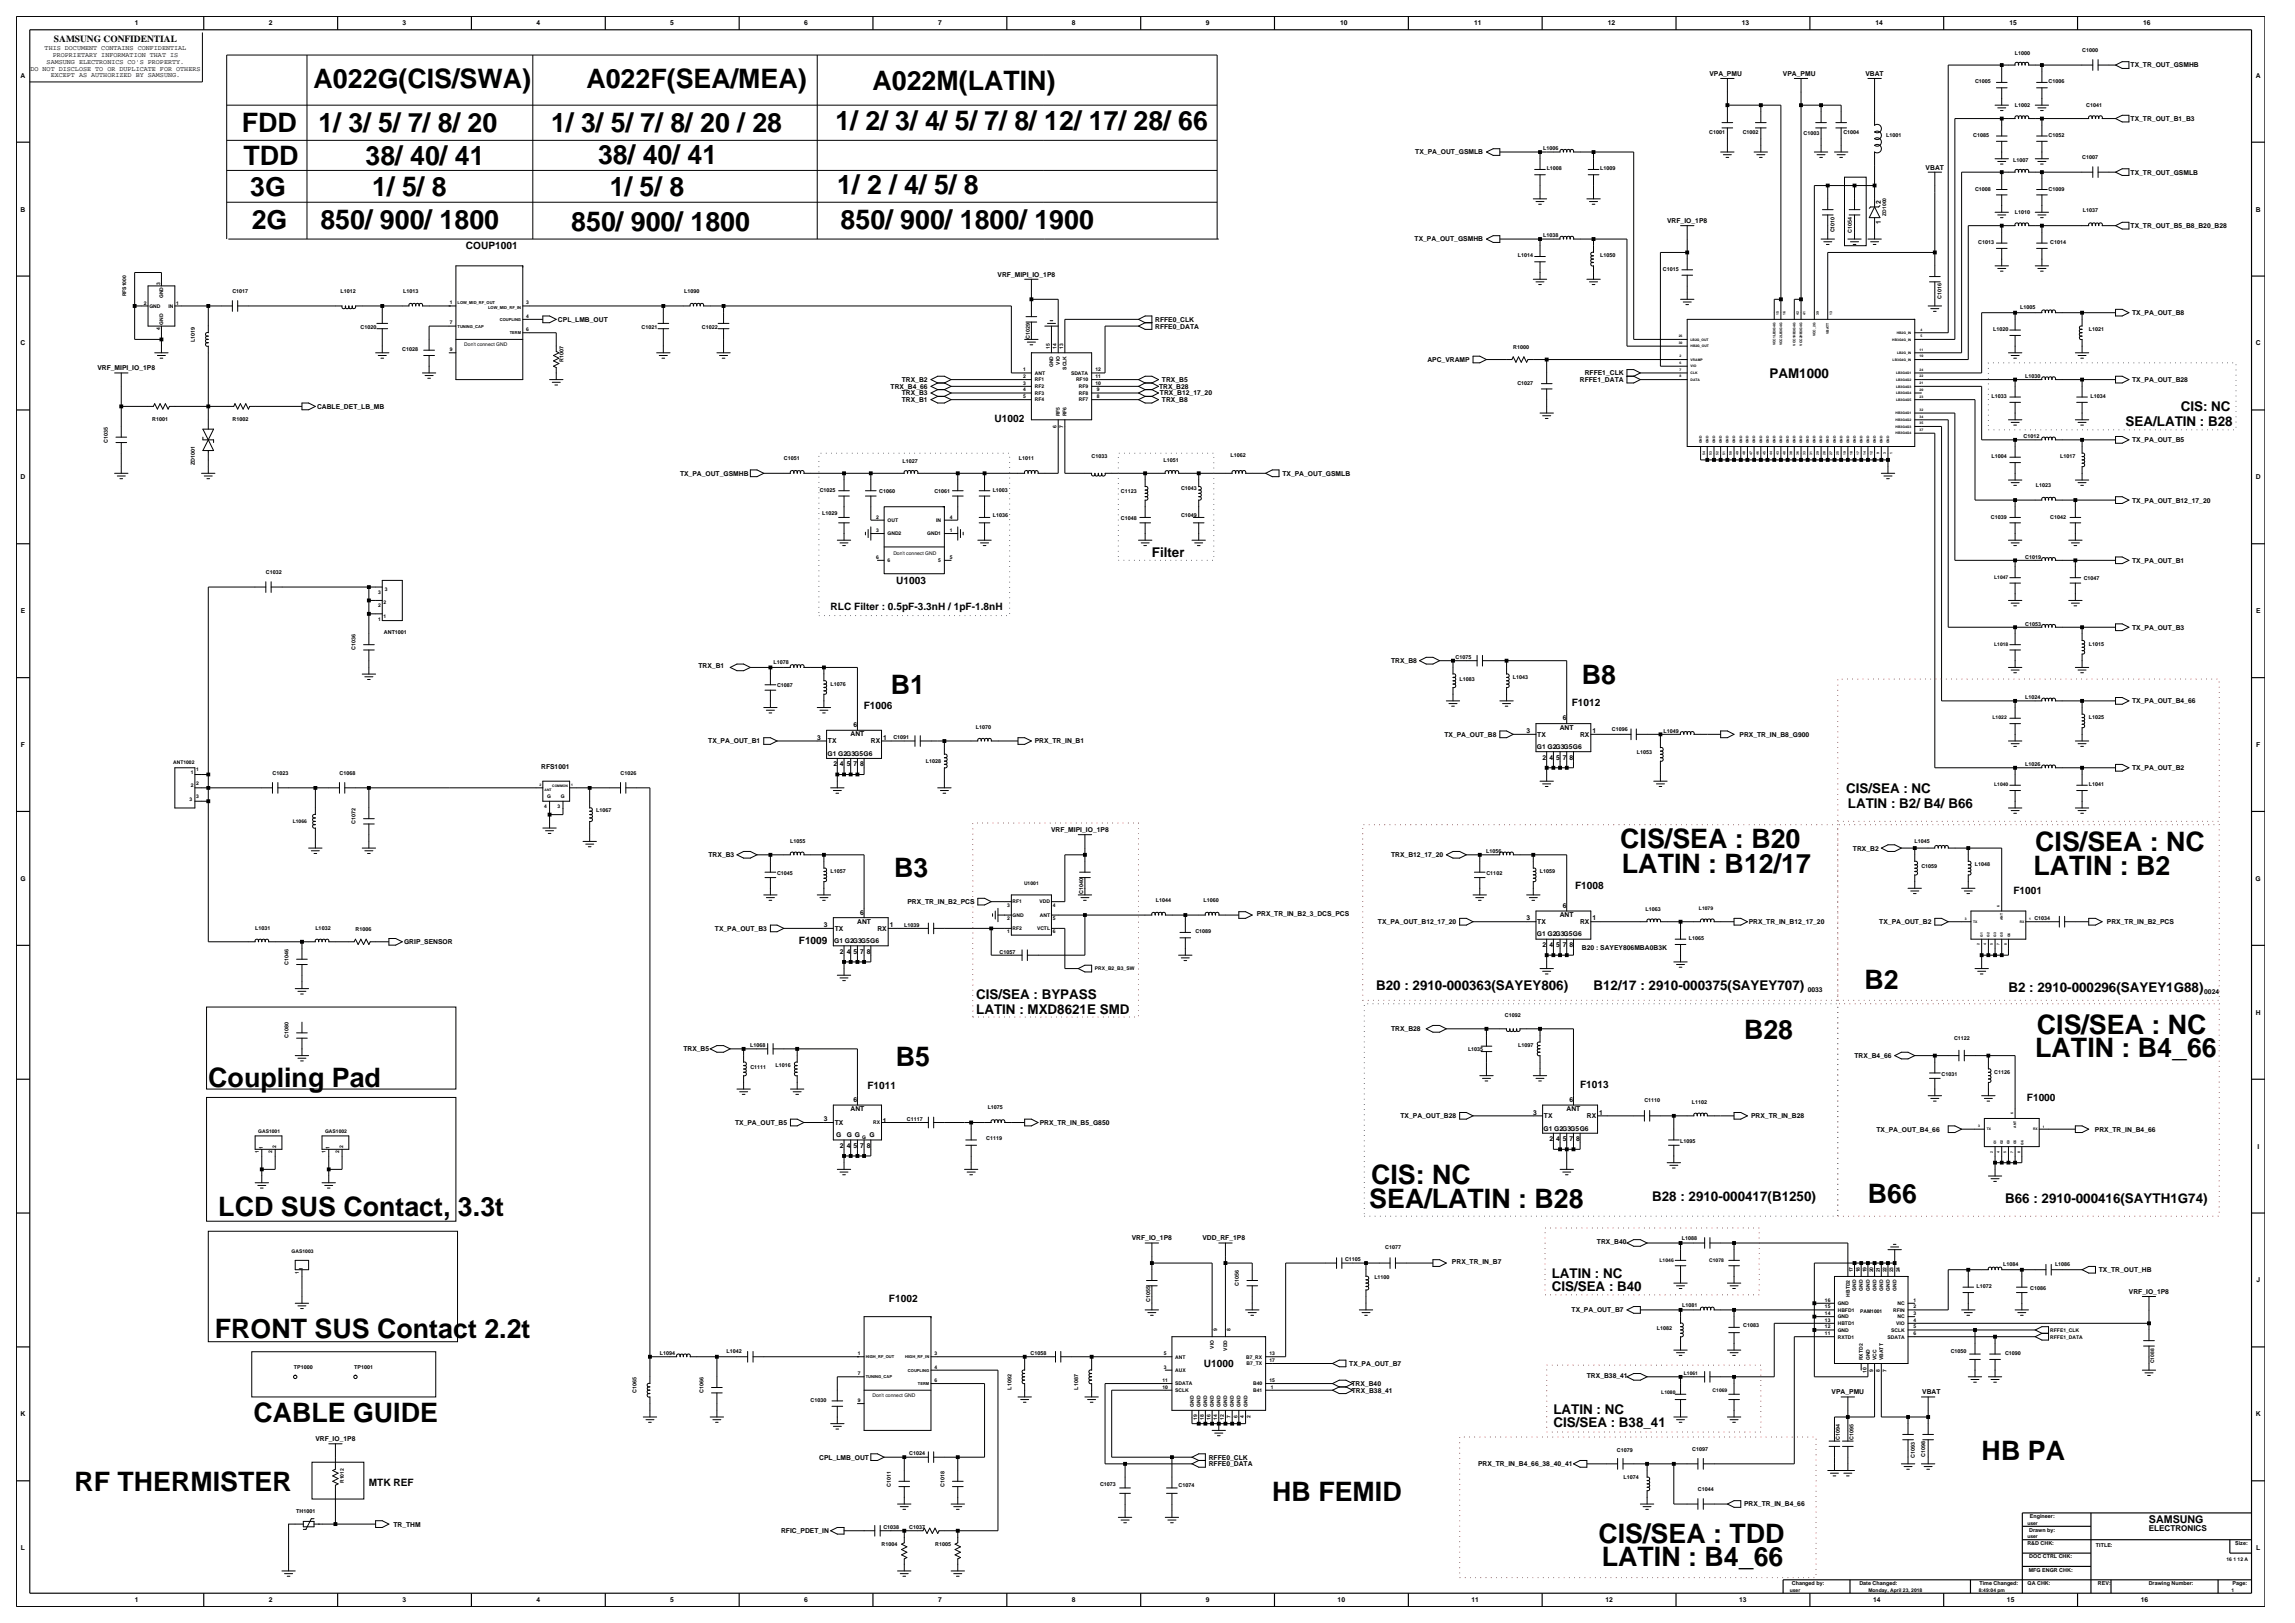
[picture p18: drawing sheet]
<svg xmlns="http://www.w3.org/2000/svg" width="420mm" height="297mm" viewBox="0 0 420 297" stroke-linecap="round" stroke-linejoin="round" font-family="sans-serif">
<defs><g id="words">
<g font-size="4.9">
<text x="57.4" y="16.2">A022G(CIS/SWA)</text>
<text x="107.3" y="16.2">A022F(SEA/MEA)</text>
<text x="159.7" y="16.5">A022M(LATIN)</text>
<text x="152.9" y="23.8">1/ 2/ 3/ 4/ 5/ 7/ 8/ 12/ 17/ 28/ 66</text>
<text x="44.2" y="24.1">FDD</text>
<text x="58.3" y="24.1">1/ 3/ 5/ 7/ 8/ 20</text>
<text x="100.9" y="24.1">1/ 3/ 5/ 7/ 8/ 20 / 28</text>
<text x="109.4" y="30">38/ 40/ 41</text>
<text x="44.5" y="30.3">TDD</text>
<text x="45.8" y="35.8">3G</text>
<text x="66.9" y="30.3">38/ 40/ 41</text>
<text x="68.1" y="35.8">1/ 5/ 8</text>
<text x="111.6" y="35.8">1/ 5/ 8</text>
<text x="153.2" y="35.5">1/ 2 / 4/ 5/ 8</text>
<text x="46.1" y="41.9">2G</text>
<text x="58.6" y="41.9">850/ 900/ 1800</text>
<text x="153.8" y="41.9">850/ 900/ 1800/ 1900</text>
<text x="104.5" y="42.2">850/ 900/ 1800</text>
<text x="289.5" y="125.2">B8</text>
<text x="163" y="127">B1</text>
<text x="296.5" y="155.2">CIS/SEA : B20</text>
<text x="372.5" y="155.8">CIS/SEA : NC</text>
<text x="163.7" y="160.4">B3</text>
<text x="296.8" y="159.8">LATIN : B12/17</text>
<text x="372.1" y="160.1">LATIN : B2</text>
<text x="341.2" y="180.9">B2</text>
<text x="319.2" y="190.1">B28</text>
<text x="372.8" y="189.2">CIS/SEA : NC</text>
<text x="164" y="195">B5</text>
<text x="372.5" y="193.5">LATIN : B4_66</text>
<text x="38.1" y="199">Coupling Pad</text>
<text x="250.6" y="221">SEA/LATIN : B28</text>
<text x="250.9" y="216.7">CIS: NC</text>
<text x="341.8" y="220.1">B66</text>
<text x="40" y="222.5">LCD SUS Contact, 3.3t</text>
<text x="39.3" y="244.9">FRONT SUS Contact 2.2t</text>
<text x="46.4" y="260.2">CABLE GUIDE</text>
<text x="362.7" y="267.2">HB PA</text>
<text x="13.6" y="272.8">RF THERMISTER</text>
<text x="232.8" y="274.6">HB FEMID</text>
<text x="292.5" y="282.3">CIS/SEA : TDD</text>
<text x="293.2" y="286.5">LATIN : B4_66</text>
</g>
<g font-size="2.5">
<text x="323.8" y="69.1">PAM1000</text>
<text x="399.1" y="75.3">CIS: NC</text>
<text x="389" y="78">SEA/LATIN : B28</text>
<text x="210.8" y="101.9">Filter</text>
<text x="337.9" y="145.1">CIS/SEA : NC</text>
<text x="338.2" y="147.8">LATIN : B2/ B4/ B66</text>
<text x="178.6" y="182.8">CIS/SEA : BYPASS</text>
<text x="178.6" y="185.5">LATIN : MXD8621E SMD</text>
<text x="251.8" y="181.2">B20 : 2910-000363(SAYEY806)</text>
<text x="291.6" y="181.2">B12/17 : 2910-000375(SAYEY707)</text>
<text x="367.6" y="181.5">B2 : 2910-000296(SAYEY1G88)</text>
<text x="302.3" y="219.8">B28 : 2910-000417(B1250)</text>
<text x="366.9" y="220.1">B66 : 2910-000416(SAYTH1G74)</text>
<text x="284" y="233.9">LATIN : NC</text>
<text x="284" y="236.3">CIS/SEA : B40</text>
<text x="284.3" y="258.7">LATIN : NC</text>
<text x="284.3" y="261.1">CIS/SEA : B38_41</text>
</g>
<text font-size="2" x="393.3" y="278.8">SAMSUNG</text>
<g font-size="1.9">
<text x="85.3" y="45.6">COUP1001</text>
<text x="182" y="77.2">U1002</text>
<text x="164" y="106.9">U1003</text>
<text x="152" y="111.7">RLC Filter : 0.5pF-3.3nH / 1pF-1.8nH</text>
<text x="158.1" y="129.7">F1006</text>
<text x="287.6" y="129.2">F1012</text>
<text x="288.3" y="162.6">F1008</text>
<text x="368.5" y="163.5">F1001</text>
<text x="146.2" y="172.7">F1009</text>
<text x="158.7" y="199.3">F1011</text>
<text x="289.2" y="199">F1013</text>
<text x="370.9" y="201.5">F1000</text>
<text x="162.7" y="238.2">F1002</text>
<text x="220.3" y="250.2">U1000</text>
<text x="67.5" y="271.9">MTK REF</text>
</g>
<text font-size="1.7" x="9.9" y="7.7">SAMSUNG CONFIDENTIAL</text>
<text font-size="1.5" x="393.3" y="280.1">ELECTRONICS</text>
<g font-size="1.2">
<text x="24.7" y="4.7">1</text>
<text x="49.2" y="4.7">2</text>
<text x="73.7" y="4.7">3</text>
<text x="98.2" y="4.7">4</text>
<text x="122.7" y="4.7">5</text>
<text x="147.2" y="4.7">6</text>
<text x="171.7" y="4.7">7</text>
<text x="196.2" y="4.7">8</text>
<text x="220.7" y="4.7">9</text>
<text x="245.3" y="4.7">10</text>
<text x="269.8" y="4.7">11</text>
<text x="294.3" y="4.7">12</text>
<text x="318.7" y="4.7">13</text>
<text x="343.2" y="4.7">14</text>
<text x="367.7" y="4.7">15</text>
<text x="392.2" y="4.7">16</text>
<text x="8.2" y="9.2">THIS DOCUMENT CONTAINS CONFIDENTIAL</text>
<text x="8.5" y="11.7">SAMSUNG ELECTRONICS CO'S PROPERTY.</text>
<text x="9.6" y="10.5">PROPRIETARY INFORMATION THAT IS</text>
<text x="3.8" y="14.2">A</text>
<text x="5.6" y="12.9">DO NOT DISCLOSE TO OR DUPLICATE FOR OTHERS</text>
<text x="9.3" y="14.1">EXCEPT AS AUTHORIZED BY SAMSUNG.</text>
<text x="312.8" y="13.9">VPA_PMU</text>
<text x="326.3" y="13.9">VPA_PMU</text>
<text x="341.4" y="13.9">VBAT</text>
<text x="389.9" y="12.3">TX_TR_OUT_GSMHB</text>
<text x="412.8" y="14.2">A</text>
<text x="389.9" y="22.1">TX_TR_OUT_B1_B3</text>
<text x="259" y="28.3">TX_PA_OUT_GSMLB</text>
<text x="352.4" y="31">VBAT</text>
<text x="389.9" y="31.9">TX_TR_OUT_GSMLB</text>
<text x="3.8" y="38.7">B</text>
<text x="305.1" y="40.8">VRF_IO_1P8</text>
<text x="344.2" y="41" transform="rotate(-90 344.2 41)">1</text>
<text x="344.2" y="37.3" transform="rotate(-90 344.2 37.3)">2</text>
<text x="389.9" y="41.7">TX_TR_OUT_B5_B8_B20_B28</text>
<text x="412.8" y="38.7">B</text>
<text x="258.9" y="44.2">TX_PA_OUT_GSMHB</text>
<text x="182.6" y="50.6">VRF_MIPI_IO_1P8</text>
<text x="102.1" y="58.9">CPL_LMB_OUT</text>
<text x="211.4" y="58.9">RFFE0_CLK</text>
<text x="390.2" y="57.7">TX_PA_OUT_B8</text>
<text x="3.8" y="63.2">C</text>
<text x="211.4" y="60.1">RFFE0_DATA</text>
<text x="412.8" y="63.2">C</text>
<text x="17.8" y="67.8">VRF_MIPI_IO_1P8</text>
<text x="163" y="71.1">TRX_B4_66</text>
<text x="165" y="69.9">TRX_B2</text>
<text x="212.1" y="71.1">TRX_B28</text>
<text x="212.6" y="69.9">TRX_B5</text>
<text x="261.2" y="66.2">APC_VRAMP</text>
<text x="289.1" y="69.9">RFFE1_DATA</text>
<text x="290" y="68.7">RFFE1_CLK</text>
<text x="390.2" y="69.9">TX_PA_OUT_B28</text>
<text x="58" y="74.8">CABLE_DET_LB_MB</text>
<text x="165" y="72.4">TRX_B3</text>
<text x="165" y="73.6">TRX_B1</text>
<text x="212.3" y="72.4">TRX_B12_17_20</text>
<text x="212.6" y="73.6">TRX_B8</text>
<text x="390.2" y="80.9">TX_PA_OUT_B5</text>
<text x="3.8" y="87.7">D</text>
<text x="124.4" y="87.1">TX_PA_OUT_GSMHB</text>
<text x="234.7" y="87.1">TX_PA_OUT_GSMLB</text>
<text x="412.8" y="87.7">D</text>
<text x="390.2" y="92">TX_PA_OUT_B12_17_20</text>
<text x="390.2" y="103">TX_PA_OUT_B1</text>
<text x="3.8" y="112.2">E</text>
<text x="412.9" y="112.2">E</text>
<text x="390.2" y="115.2">TX_PA_OUT_B3</text>
<text x="127.8" y="122.3">TRX_B1</text>
<text x="254.6" y="121.3">TRX_B8</text>
<text x="286" y="131.8">6</text>
<text x="390.2" y="128.7">TX_PA_OUT_B4_66</text>
<text x="3.8" y="136.7">F</text>
<text x="129.6" y="136">TX_PA_OUT_B1</text>
<text x="149.6" y="135.4">3</text>
<text x="151.5" y="136">TX</text>
<text x="155.6" y="134.8">ANT</text>
<text x="156.2" y="133.1">6</text>
<text x="159.4" y="136">RX</text>
<text x="161.6" y="135.4">1</text>
<text x="189.4" y="136">PRX_TR_IN_B1</text>
<text x="264.3" y="134.8">TX_PA_OUT_B8</text>
<text x="279.4" y="134.1">3</text>
<text x="281.3" y="137.1">G1 G2G3G5G6</text>
<text x="281.3" y="134.8">TX</text>
<text x="285.5" y="133.5">ANT</text>
<text x="289.2" y="134.8">RX</text>
<text x="291.4" y="134.1">1</text>
<text x="318.4" y="134.8">PRX_TR_IN_B8_G900</text>
<text x="412.9" y="136.7">F</text>
<text x="99" y="140.8">RFS1001</text>
<text x="151.4" y="138.3">G1 G2G3G5G6</text>
<text x="152.5" y="140.2">2</text>
<text x="153.7" y="140.2">4</text>
<text x="155" y="140.2">5</text>
<text x="156.2" y="140.2">7</text>
<text x="157.4" y="140.2">8</text>
<text x="282.3" y="139">2</text>
<text x="283.5" y="139">4</text>
<text x="284.8" y="139">5</text>
<text x="286" y="139">7</text>
<text x="287.2" y="139">8</text>
<text x="390.2" y="140.9">TX_PA_OUT_B2</text>
<text x="192.3" y="152.3">VRF_MIPI_IO_1P8</text>
<text x="339.1" y="155.6">TRX_B2</text>
<text x="3.7" y="161.2">G</text>
<text x="129.7" y="156.9">TRX_B3</text>
<text x="254.6" y="156.9">TRX_B12_17_20</text>
<text x="412.8" y="161.2">G</text>
<text x="157.4" y="167.3">6</text>
<text x="166.1" y="165.4">PRX_TR_IN_B2_PCS</text>
<text x="230" y="167.6">PRX_TR_IN_B2_3_DCS_PCS</text>
<text x="285.5" y="167.8">ANT</text>
<text x="286" y="166.1">6</text>
<text x="73.9" y="172.8">GRIP_SENSOR</text>
<text x="130.8" y="170.3">TX_PA_OUT_B3</text>
<text x="150.8" y="169.7">3</text>
<text x="152.7" y="172.6">G1 G2G3G5G6</text>
<text x="152.8" y="170.3">TX</text>
<text x="156.9" y="169.1">ANT</text>
<text x="160.6" y="170.3">RX</text>
<text x="162.8" y="169.7">1</text>
<text x="252.2" y="169.1">TX_PA_OUT_B12_17_20</text>
<text x="279.4" y="168.4">3</text>
<text x="281.3" y="171.4">G1 G2G3G5G6</text>
<text x="281.3" y="169.1">TX</text>
<text x="282.3" y="173.3">2</text>
<text x="283.5" y="173.3">4</text>
<text x="284.8" y="173.3">5</text>
<text x="286" y="173.3">7</text>
<text x="287.2" y="173.3">8</text>
<text x="289.2" y="169.1">RX</text>
<text x="289.5" y="173.9">B20 : SAYEY806MBA0B3K</text>
<text x="291.4" y="168.4">1</text>
<text x="320" y="169.1">PRX_TR_IN_B12_17_20</text>
<text x="343.9" y="169.1">TX_PA_OUT_B2</text>
<text x="385.6" y="169.1">PRX_TR_IN_B2_PCS</text>
<text x="153.7" y="174.5">2</text>
<text x="155" y="174.5">4</text>
<text x="156.2" y="174.5">5</text>
<text x="157.4" y="174.5">7</text>
<text x="158.6" y="174.5">8</text>
<text x="330.8" y="181.5">0033</text>
<text x="403.4" y="181.8">0024</text>
<text x="412.8" y="185.7">H</text>
<text x="254.6" y="188.7">TRX_B28</text>
<text x="125.1" y="192.4">TRX_B5</text>
<text x="339.4" y="193.6">TRX_B4_66</text>
<text x="155.6" y="203.3">ANT</text>
<text x="156.2" y="201.6">6</text>
<text x="280.6" y="203.9">3</text>
<text x="286.7" y="203.3">ANT</text>
<text x="287.2" y="201.6">6</text>
<text x="292.6" y="203.9">1</text>
<text x="134.5" y="205.8">TX_PA_OUT_B5</text>
<text x="150.8" y="205.2">3</text>
<text x="152.8" y="205.8">TX</text>
<text x="153" y="208.1">G</text>
<text x="155" y="208.1">G G</text>
<text x="159.1" y="208.1">G</text>
<text x="161.6" y="205.4">1</text>
<text x="190.3" y="205.8">PRX_TR_IN_B5_G850</text>
<text x="256.3" y="204.6">TX_PA_OUT_B28</text>
<text x="282.5" y="206.9">G1 G2G3G5G6</text>
<text x="282.6" y="204.6">TX</text>
<text x="283.5" y="208.8">2</text>
<text x="284.8" y="208.8">4</text>
<text x="286" y="208.8">5</text>
<text x="287.2" y="208.8">7</text>
<text x="288.4" y="208.8">8</text>
<text x="290.4" y="204.6">RX</text>
<text x="320.5" y="204.6">PRX_TR_IN_B28</text>
<text x="343.4" y="207.1">TX_PA_OUT_B4_66</text>
<text x="383.4" y="207.1">PRX_TR_IN_B4_66</text>
<text x="153.7" y="210.1">2</text>
<text x="155" y="210.1">4</text>
<text x="156.2" y="210.1">5</text>
<text x="157.4" y="210.1">7</text>
<text x="158.6" y="210.1">8</text>
<text x="413.1" y="210.2">I</text>
<text x="207.1" y="227">VRF_IO_1P8</text>
<text x="220.1" y="227">VDD_RF_1P8</text>
<text x="292.2" y="227.6">TRX_B40</text>
<text x="265.7" y="231.3">PRX_TR_IN_B7</text>
<text x="384.1" y="232.8">TX_TR_OUT_HB</text>
<text x="389.6" y="236.8">VRF_IO_1P8</text>
<text x="412.9" y="234.7">J</text>
<text x="287.6" y="240.1">TX_PA_OUT_B7</text>
<text x="246.9" y="249.9">TX_PA_OUT_B7</text>
<text x="247.3" y="253.6">TRX_B40</text>
<text x="247.4" y="254.8">TRX_B38_41</text>
<text x="290.4" y="252.1">TRX_B38_41</text>
<text x="335.2" y="255.1">VPA_PMU</text>
<text x="351.8" y="255.1">VBAT</text>
<text x="3.8" y="259.2">K</text>
<text x="57.7" y="263.7">VRF_IO_1P8</text>
<text x="412.8" y="259.2">K</text>
<text x="149.9" y="267.1">CPL_LMB_OUT</text>
<text x="221.2" y="267.1">RFFE0_CLK</text>
<text x="221.2" y="268.3">RFFE0_DATA</text>
<text x="270.5" y="268.3">PRX_TR_IN_B4_66_38_40_41</text>
<text x="319.2" y="275.7">PRX_TR_IN_B4_66</text>
<text x="72" y="279.3">TR_THM</text>
<text x="142.9" y="280.5">RFIC_PDET_IN</text>
<text x="3.8" y="283.7">L</text>
<text x="412.9" y="283.7">L</text>
<text x="24.7" y="293.2">1</text>
<text x="49.2" y="293.2">2</text>
<text x="73.7" y="293.2">3</text>
<text x="98.2" y="293.2">4</text>
<text x="122.7" y="293.2">5</text>
<text x="147.2" y="293.2">6</text>
<text x="171.7" y="293.2">7</text>
<text x="196.2" y="293.2">8</text>
<text x="220.7" y="293.2">9</text>
<text x="244.8" y="293.2">10</text>
<text x="269.3" y="293.2">11</text>
<text x="293.8" y="293.2">12</text>
<text x="318.3" y="293.2">13</text>
<text x="342.8" y="293.2">14</text>
<text x="367.3" y="293.2">15</text>
<text x="391.8" y="293.2">16</text>
</g>
<g font-size="1">
<text x="368.7" y="10.1">L1000</text>
<text x="381.1" y="9.5">C1000</text>
<text x="361.4" y="15.3">C1005</text>
<text x="374.9" y="15.3">C1006</text>
<text x="368.7" y="19.6">L1002</text>
<text x="381.8" y="19.6">C1041</text>
<text x="282.4" y="27.5">L1006</text>
<text x="312.8" y="24.5">C1001</text>
<text x="318.9" y="24.5">C1002</text>
<text x="330" y="24.8">C1003</text>
<text x="337.3" y="24.5">C1004</text>
<text x="345.2" y="25.1">L1001</text>
<text x="361.1" y="25.1">C1085</text>
<text x="368.4" y="29.7">L1007</text>
<text x="374.9" y="25.1">C1052</text>
<text x="381.1" y="29.1">C1007</text>
<text x="283.1" y="31.2">L1008</text>
<text x="292.9" y="31.2">L1009</text>
<text x="361.4" y="34.9">C1008</text>
<text x="374.9" y="34.9">C1009</text>
<text x="368.7" y="39.2">L1010</text>
<text x="381.2" y="38.8">L1037</text>
<text x="277.8" y="47.1">L1014</text>
<text x="282.4" y="43.4">L1038</text>
<text x="292.9" y="47.1">L1050</text>
<text x="335.7" y="42.5" transform="rotate(-90 335.7 42.5)">C1010</text>
<text x="338.9" y="42.7" transform="rotate(-90 338.9 42.7)">C1054</text>
<text x="362" y="44.7">C1013</text>
<text x="375.2" y="44.7">C1014</text>
<text x="42.5" y="53.5">C1017</text>
<text x="62.3" y="53.5">L1012</text>
<text x="73.8" y="53.5">L1013</text>
<text x="125.2" y="53.5">L1090</text>
<text x="304.3" y="49.6">C1015</text>
<text x="355.3" y="54.8" transform="rotate(-90 355.3 54.8)">C1016</text>
<text x="369.7" y="56.6">L1005</text>
<text x="35.7" y="62.6" transform="rotate(-90 35.7 62.6)">L1019</text>
<text x="66" y="60.3">C1020</text>
<text x="73.6" y="64.3">C1028</text>
<text x="117.4" y="60.3">C1021</text>
<text x="128.4" y="60.3">C1022</text>
<text x="188.5" y="62" transform="rotate(-90 188.5 62)">C1029</text>
<text x="276.9" y="63.8">R1000</text>
<text x="364.8" y="60.6">L1020</text>
<text x="382.3" y="60.6">L1021</text>
<text x="103.1" y="66.3" transform="rotate(-90 103.1 66.3)">R1007</text>
<text x="277.7" y="70.4">C1027</text>
<text x="370.6" y="69.2">L1030</text>
<text x="27.9" y="77">R1001</text>
<text x="42.5" y="77">R1002</text>
<text x="364.5" y="72.8">L1033</text>
<text x="382.6" y="72.8">L1034</text>
<text x="19.7" y="81" transform="rotate(-90 19.7 81)">C1035</text>
<text x="199.8" y="83.9">C1033</text>
<text x="225.2" y="83.6">L1062</text>
<text x="364.5" y="83.9">L1004</text>
<text x="370.3" y="80.2">C1012</text>
<text x="377" y="83.9">L1017</text>
<text x="35.7" y="85.1" transform="rotate(-90 35.7 85.1)">ZD1001</text>
<text x="143.5" y="84.2">C1051</text>
<text x="150" y="90">C1025</text>
<text x="165.2" y="84.8">L1027</text>
<text x="181.7" y="90">L1003</text>
<text x="186.4" y="84.2">L1011</text>
<text x="212.9" y="84.5">L1051</text>
<text x="216.1" y="89.7">C1043</text>
<text x="372.6" y="89.1">L1023</text>
<text x="150.5" y="94.3">L1029</text>
<text x="160.9" y="90.3">C1060</text>
<text x="171" y="90.3">C1061</text>
<text x="181.7" y="94.6">L1036</text>
<text x="205.1" y="90.3">C1123</text>
<text x="205.1" y="95.2">C1048</text>
<text x="216.1" y="94.6">C1049</text>
<text x="364.3" y="94.9">C1039</text>
<text x="375.2" y="94.9">C1042</text>
<text x="48.6" y="105">C1032</text>
<text x="370.6" y="102.2">C1019</text>
<text x="381.3" y="106.2">C1047</text>
<text x="65.1" y="118.9" transform="rotate(-90 65.1 118.9)">C1036</text>
<text x="70.3" y="116.1">ANT1001</text>
<text x="370.6" y="114.5">C1053</text>
<text x="382.3" y="118.1">L1015</text>
<text x="141.6" y="121.5">L1078</text>
<text x="142.2" y="125.8">C1087</text>
<text x="152" y="125.5">L1076</text>
<text x="266.4" y="120.6">C1075</text>
<text x="267.1" y="124.6">L1083</text>
<text x="276.9" y="124.3">L1043</text>
<text x="370.6" y="127.9">L1024</text>
<text x="382.3" y="131.6">L1025</text>
<text x="163.5" y="135.3">C1091</text>
<text x="178.6" y="133.5">L1070</text>
<text x="295" y="133.8">C1096</text>
<text x="304.4" y="134.1">L1049</text>
<text x="49.9" y="141.7">C1023</text>
<text x="62.1" y="141.7">C1068</text>
<text x="113.6" y="141.7">C1026</text>
<text x="169.5" y="139.7">L1028</text>
<text x="299.5" y="138">L1053</text>
<text x="370.6" y="140.2">L1026</text>
<text x="382.3" y="143.9">L1041</text>
<text x="109.1" y="148.5">L1067</text>
<text x="65.1" y="150.8" transform="rotate(-90 65.1 150.8)">C1072</text>
<text x="144.6" y="154.3">L1055</text>
<text x="350.4" y="154.3">L1045</text>
<text x="142.2" y="160.1">C1045</text>
<text x="152" y="159.8">L1057</text>
<text x="272" y="156.1">L1056</text>
<text x="272" y="160.1">C1102</text>
<text x="281.8" y="159.8">L1059</text>
<text x="351.6" y="158.9">C1059</text>
<text x="361.4" y="158.6">L1048</text>
<text x="198.2" y="163.6" transform="rotate(-90 198.2 163.6)">C1040</text>
<text x="211.5" y="165">L1044</text>
<text x="220.2" y="165">L1060</text>
<text x="301.1" y="166.6">L1063</text>
<text x="46.7" y="170.1">L1031</text>
<text x="57.7" y="170.1">L1032</text>
<text x="65.1" y="170.4">R1006</text>
<text x="165.5" y="169.6">L1039</text>
<text x="218.8" y="170.8">C1089</text>
<text x="309.1" y="172">L1065</text>
<text x="372.3" y="168.4">C1034</text>
<text x="52.8" y="176.5" transform="rotate(-90 52.8 176.5)">C1046</text>
<text x="182.9" y="174.5">C1057</text>
<text x="52.8" y="190" transform="rotate(-90 52.8 190)">C1080</text>
<text x="137.3" y="191.6">L1068</text>
<text x="275.4" y="186.1">C1092</text>
<text x="277.8" y="191.6">L1097</text>
<text x="357.6" y="190.4">C1122</text>
<text x="137.3" y="195.6">C1111</text>
<text x="141.9" y="195.3">L1016</text>
<text x="268.7" y="192.3">L1035</text>
<text x="355.3" y="196.8">C1031</text>
<text x="364.9" y="196.5">C1126</text>
<text x="180.7" y="203">L1075</text>
<text x="300.9" y="201.7">C1110</text>
<text x="309.6" y="202">L1102</text>
<text x="165.9" y="205.1">C1117</text>
<text x="180.5" y="208.6">C1119</text>
<text x="307.5" y="209.1">L1095</text>
<text x="307.8" y="226.8">L1088</text>
<text x="246.2" y="230.8">C1105</text>
<text x="251.5" y="234">L1100</text>
<text x="253.5" y="228.5">C1077</text>
<text x="366.6" y="231.7">L1084</text>
<text x="376.1" y="231.7">L1086</text>
<text x="210.5" y="238.3" transform="rotate(-90 210.5 238.3)">C1055</text>
<text x="226.7" y="235.3" transform="rotate(-90 226.7 235.3)">C1056</text>
<text x="307.9" y="239.1">L1081</text>
<text x="361.7" y="235.7">L1072</text>
<text x="371.5" y="236">C1086</text>
<text x="303.2" y="243.4">L1082</text>
<text x="319" y="242.8">C1083</text>
<text x="53.8" y="250.6">TP1000</text>
<text x="64.8" y="250.6">TP1001</text>
<text x="120.7" y="248">L1094</text>
<text x="133" y="247.6">L1042</text>
<text x="188.6" y="248">C1058</text>
<text x="357" y="247.6">C1050</text>
<text x="366.9" y="248">C1090</text>
<text x="116.5" y="254.9" transform="rotate(-90 116.5 254.9)">C1065</text>
<text x="128.7" y="254.9" transform="rotate(-90 128.7 254.9)">C1066</text>
<text x="148.3" y="256.5">C1030</text>
<text x="185.1" y="254.3" transform="rotate(-90 185.1 254.3)">L1092</text>
<text x="197.3" y="254.3" transform="rotate(-90 197.3 254.3)">L1087</text>
<text x="336.7" y="263.4" transform="rotate(-90 336.7 263.4)">C1094</text>
<text x="339.2" y="263.4" transform="rotate(-90 339.2 263.4)">C1095</text>
<text x="166.4" y="266.3">C1024</text>
<text x="295.9" y="265.7">C1079</text>
<text x="309.7" y="265.5">C1097</text>
<text x="350.4" y="266.8" transform="rotate(-90 350.4 266.8)">C1093</text>
<text x="352.3" y="266.6" transform="rotate(-90 352.3 266.6)">C1098</text>
<text x="163" y="272" transform="rotate(-90 163 272)">C1011</text>
<text x="172.8" y="272" transform="rotate(-90 172.8 272)">C1018</text>
<text x="201.3" y="271.9">C1073</text>
<text x="215.7" y="272.2">C1074</text>
<text x="297.1" y="270.6">L1074</text>
<text x="310.7" y="272.8">C1044</text>
<text x="54.2" y="276.9">TH1001</text>
<text x="161.7" y="279.8">C1038</text>
<text x="166.4" y="279.8">C1037</text>
<text x="371.4" y="280.2">Drawn by:</text>
<text x="371.5" y="277.8">Engineer:</text>
<text x="161.3" y="282.9">R1004</text>
<text x="171.2" y="282.9">R1005</text>
<text x="371" y="282.7">R&amp;D CHK:</text>
<text x="371.3" y="287.6">MFG ENGR CHK:</text>
<text x="371.4" y="285.2">DOC CTRL CHK:</text>
<text x="383.6" y="283">TITLE:</text>
<text x="409.1" y="282.7">Size:</text>
<text x="327.9" y="290.1">Changed by:</text>
<text x="340.3" y="290.1">Date Changed:</text>
<text x="362.2" y="290.1">Time Changed:</text>
<text x="371.1" y="290.1">QA CHK:</text>
<text x="383.9" y="290.1">REV:</text>
<text x="393.2" y="290.1">Drawing Number:</text>
<text x="408.6" y="290.1">Page:</text>
</g>
<g font-size=".9">
<text x="345.2" y="39.5" transform="rotate(-90 345.2 39.5)">ZD1000</text>
<text x="29.3" y="52.1" transform="rotate(-90 29.3 52.1)">3</text>
<text x="23.1" y="54.3" transform="rotate(-90 23.1 54.3)">RFS1000</text>
<text x="26.3" y="55.7">2</text>
<text x="27.3" y="56.3">GND</text>
<text x="29.9" y="59.4" transform="rotate(-90 29.9 59.4)">GND</text>
<text x="29.9" y="54.6" transform="rotate(-90 29.9 54.6)">GND</text>
<text x="30.8" y="56.3">IN</text>
<text x="32.2" y="55.7">1</text>
<text x="82.3" y="59.4">7</text>
<text x="82.3" y="55.7">1</text>
<text x="96.3" y="58.1">4</text>
<text x="96.3" y="55.7">3</text>
<text x="29.3" y="60.4" transform="rotate(-90 29.3 60.4)">4</text>
<text x="82.3" y="64.3">9</text>
<text x="85" y="63.3">Don't connect GND</text>
<text x="96.3" y="60.6">6</text>
<text x="192.1" y="63.9" transform="rotate(-90 192.1 63.9)">15</text>
<text x="193.4" y="63.9" transform="rotate(-90 193.4 63.9)">14</text>
<text x="194.6" y="63.9" transform="rotate(-90 194.6 63.9)">13</text>
<text x="187.3" y="70.4">3</text>
<text x="187.3" y="71.6">4</text>
<text x="187.3" y="68">1</text>
<text x="187.3" y="69.2">2</text>
<text x="189.4" y="69.8">RF1</text>
<text x="189.4" y="71">RF2</text>
<text x="189.4" y="68.6">ANT</text>
<text x="192.8" y="67.2" transform="rotate(-90 192.8 67.2)">GND</text>
<text x="194" y="66.8" transform="rotate(-90 194 66.8)">VIO</text>
<text x="195.2" y="67.7" transform="rotate(-90 195.2 67.7)">SCLK</text>
<text x="196" y="68.6">SDATA</text>
<text x="196.9" y="69.8">RF10</text>
<text x="197.4" y="71">RF9</text>
<text x="200.5" y="70.4">10</text>
<text x="200.5" y="69.2">11</text>
<text x="200.5" y="68">12</text>
<text x="200.7" y="71.6">9</text>
<text x="187.3" y="72.9">5</text>
<text x="189.4" y="72.2">RF3</text>
<text x="189.4" y="73.5">RF4</text>
<text x="194" y="76.2" transform="rotate(-90 194 76.2)">RF5</text>
<text x="195.2" y="76.2" transform="rotate(-90 195.2 76.2)">RF6</text>
<text x="197.4" y="73.5">RF7</text>
<text x="197.4" y="72.2">RF8</text>
<text x="200.7" y="72.9">8</text>
<text x="193.4" y="78.3" transform="rotate(-90 193.4 78.3)">6</text>
<text x="194.6" y="78.3" transform="rotate(-90 194.6 78.3)">7</text>
<text x="160.3" y="94.9">2</text>
<text x="162.4" y="95.5">OUT</text>
<text x="171.3" y="95.5">IN</text>
<text x="173.8" y="94.9">4</text>
<text x="160.3" y="97.3">3</text>
<text x="162.4" y="98">GND2</text>
<text x="163.5" y="101.5">Don't connect GND</text>
<text x="169.7" y="98">GND1</text>
<text x="173.8" y="97.3">1</text>
<text x="160.3" y="102.2">6</text>
<text x="162.4" y="102.9">6</text>
<text x="171.7" y="102.9">5</text>
<text x="173.8" y="102.2">5</text>
<text x="365" y="105.9">L1047</text>
<text x="69.2" y="113.6">1</text>
<text x="69.2" y="111.1">2</text>
<text x="69.2" y="108.7">3</text>
<text x="70.2" y="113.1">1</text>
<text x="70.2" y="110.6">2</text>
<text x="70.4" y="108.2">3</text>
<text x="365" y="118.1">L1018</text>
<text x="364.7" y="131.6">L1022</text>
<text x="31.7" y="139.9">ANT1002</text>
<text x="34.9" y="141.6">1</text>
<text x="35.9" y="141.2">1</text>
<text x="35.9" y="143.6">2</text>
<text x="365" y="143.9">L1040</text>
<text x="34.7" y="146.5">3</text>
<text x="34.9" y="144.1">2</text>
<text x="35.9" y="146.1">3</text>
<text x="99.6" y="147.8">4</text>
<text x="100.2" y="146">G</text>
<text x="102" y="147.8">3</text>
<text x="102.6" y="146">G</text>
<text x="53.6" y="150.6">L1066</text>
<text x="187.4" y="161.9">U1001</text>
<text x="184.3" y="165.9">3</text>
<text x="185.3" y="167.8">GND</text>
<text x="185.3" y="165.3">RF1</text>
<text x="190.2" y="165.3">VDD</text>
<text x="190.3" y="167.8">ANT</text>
<text x="192.7" y="165.9">4</text>
<text x="310.9" y="166.6">L1079</text>
<text x="184.3" y="168.3">2</text>
<text x="184.3" y="170.8">1</text>
<text x="185.3" y="170.2">RF2</text>
<text x="189.8" y="170.2">VCTL</text>
<text x="192.7" y="168.3">5</text>
<text x="192.7" y="170.8">6</text>
<text x="200.4" y="177.6">PRX_B2_B3_SW</text>
<text x="47.2" y="207.2">GAS1001</text>
<text x="59.5" y="207.2">GAS1002</text>
<text x="157.8" y="208.4">G</text>
<text x="159.8" y="205.7">RX</text>
<text x="47.3" y="211.1" transform="rotate(-90 47.3 211.1)">1</text>
<text x="48.1" y="210.3" transform="rotate(-90 48.1 210.3)">1</text>
<text x="49.8" y="211.1" transform="rotate(-90 49.8 211.1)">2</text>
<text x="50.5" y="210.1" transform="rotate(-90 50.5 210.1)">2</text>
<text x="59.6" y="211.1" transform="rotate(-90 59.6 211.1)">1</text>
<text x="60.3" y="210.3" transform="rotate(-90 60.3 210.3)">1</text>
<text x="62" y="211.1" transform="rotate(-90 62 211.1)">2</text>
<text x="62.8" y="210.1" transform="rotate(-90 62.8 210.1)">2</text>
<text x="53.4" y="229.3">GAS1003</text>
<text x="54.7" y="233.1" transform="rotate(-90 54.7 233.1)">1</text>
<text x="55.4" y="232.4" transform="rotate(-90 55.4 232.4)">1</text>
<text x="303.7" y="230.9">L1046</text>
<text x="312.8" y="230.9">C1078</text>
<text x="339.1" y="232.8" transform="rotate(-90 339.1 232.8)">17</text>
<text x="340.3" y="232.8" transform="rotate(-90 340.3 232.8)">18</text>
<text x="341.6" y="232.8" transform="rotate(-90 341.6 232.8)">19</text>
<text x="342.8" y="232.8" transform="rotate(-90 342.8 232.8)">20</text>
<text x="344" y="232.8" transform="rotate(-90 344 232.8)">21</text>
<text x="345.2" y="232.8" transform="rotate(-90 345.2 232.8)">22</text>
<text x="346.5" y="232.8" transform="rotate(-90 346.5 232.8)">23</text>
<text x="347.7" y="232.8" transform="rotate(-90 347.7 232.8)">24</text>
<text x="334" y="239.4">15</text>
<text x="334" y="238.2">16</text>
<text x="336.3" y="238.8">GND</text>
<text x="338.5" y="237.2" transform="rotate(-90 338.5 237.2)">HBTD2</text>
<text x="339.7" y="236.2" transform="rotate(-90 339.7 236.2)">GND</text>
<text x="340.9" y="236.2" transform="rotate(-90 340.9 236.2)">GND</text>
<text x="342.2" y="236.2" transform="rotate(-90 342.2 236.2)">GND</text>
<text x="343.4" y="236.2" transform="rotate(-90 343.4 236.2)">GND</text>
<text x="344.6" y="236.2" transform="rotate(-90 344.6 236.2)">GND</text>
<text x="345.8" y="236.2" transform="rotate(-90 345.8 236.2)">GND</text>
<text x="347.1" y="236.2" transform="rotate(-90 347.1 236.2)">GND</text>
<text x="347.3" y="238.8">NC</text>
<text x="350.2" y="239.4">2</text>
<text x="350.2" y="238.2">1</text>
<text x="222.8" y="243.6" transform="rotate(-90 222.8 243.6)">9</text>
<text x="225.2" y="243.6" transform="rotate(-90 225.2 243.6)">8</text>
<text x="334" y="244.3">11</text>
<text x="334" y="243.1">12</text>
<text x="334" y="241.9">13</text>
<text x="334" y="240.6">14</text>
<text x="336.3" y="240">HBFD1</text>
<text x="336.3" y="244.9">RXTD1</text>
<text x="336.3" y="243.7">GND</text>
<text x="336.3" y="242.5">HBTD1</text>
<text x="336.3" y="241.3">GND</text>
<text x="340.4" y="240.3">PAM1001</text>
<text x="345.4" y="244.9">SDATA</text>
<text x="346.1" y="243.7">SCLK</text>
<text x="346.4" y="240">RFIN</text>
<text x="347" y="242.5">VIO</text>
<text x="347.3" y="241.3">NC</text>
<text x="350.2" y="240.6">3</text>
<text x="350.2" y="241.9">4</text>
<text x="350.2" y="243.1">5</text>
<text x="350.2" y="244.3">6</text>
<text x="375.2" y="243.7">RFFE1_CLK</text>
<text x="375.2" y="244.9">RFFE1_DATA</text>
<text x="157" y="248">1</text>
<text x="157" y="251.6">7</text>
<text x="171" y="250.4">4</text>
<text x="171" y="248">3</text>
<text x="213" y="248">5</text>
<text x="213" y="250.4">3</text>
<text x="215.1" y="248.6">ANT</text>
<text x="215.1" y="251">AUX</text>
<text x="222.2" y="246.8" transform="rotate(-90 222.2 246.8)">VIO</text>
<text x="224.6" y="247.2" transform="rotate(-90 224.6 247.2)">VDD</text>
<text x="228" y="248.6">B7_RX</text>
<text x="228.1" y="249.8">B7_TX</text>
<text x="232.3" y="249.2">17</text>
<text x="232.3" y="248">13</text>
<text x="308.2" y="251.6">L1061</text>
<text x="340.9" y="248.9" transform="rotate(-90 340.9 248.9)">RXTD2</text>
<text x="341.6" y="251.2" transform="rotate(-90 341.6 251.2)">10</text>
<text x="342.2" y="248.9" transform="rotate(-90 342.2 248.9)">GND</text>
<text x="342.8" y="251" transform="rotate(-90 342.8 251)">9</text>
<text x="343.4" y="248.9" transform="rotate(-90 343.4 248.9)">VCC</text>
<text x="344" y="251" transform="rotate(-90 344 251)">8</text>
<text x="344.6" y="248.9" transform="rotate(-90 344.6 248.9)">VBATT</text>
<text x="345.2" y="251" transform="rotate(-90 345.2 251)">7</text>
<text x="394.2" y="249.4" transform="rotate(-90 394.2 249.4)">C1088</text>
<text x="157" y="256.5">9</text>
<text x="159.7" y="255.6">Don't connect GND</text>
<text x="171" y="252.9">6</text>
<text x="212.7" y="254.1">10</text>
<text x="212.7" y="252.9">11</text>
<text x="215.1" y="254.7">SCLK</text>
<text x="215.1" y="253.5">SDATA</text>
<text x="218.5" y="257.5" transform="rotate(-90 218.5 257.5)">GND</text>
<text x="219.7" y="257.5" transform="rotate(-90 219.7 257.5)">GND</text>
<text x="220.9" y="257.5" transform="rotate(-90 220.9 257.5)">GND</text>
<text x="222.2" y="257.5" transform="rotate(-90 222.2 257.5)">GND</text>
<text x="223.4" y="257.5" transform="rotate(-90 223.4 257.5)">GND</text>
<text x="224.6" y="257.5" transform="rotate(-90 224.6 257.5)">GND</text>
<text x="225.8" y="257.5" transform="rotate(-90 225.8 257.5)">GND</text>
<text x="227" y="257.5" transform="rotate(-90 227 257.5)">GND</text>
<text x="228.3" y="257.5" transform="rotate(-90 228.3 257.5)">GND</text>
<text x="229.3" y="253.5">B40</text>
<text x="229.3" y="254.7">B41</text>
<text x="232.3" y="252.9">15</text>
<text x="232.6" y="254.1">1</text>
<text x="304" y="255">L1080</text>
<text x="313.4" y="254.7">C1069</text>
<text x="219.1" y="259.8" transform="rotate(-90 219.1 259.8)">19</text>
<text x="220.3" y="259.8" transform="rotate(-90 220.3 259.8)">18</text>
<text x="221.5" y="259.8" transform="rotate(-90 221.5 259.8)">16</text>
<text x="222.8" y="259.8" transform="rotate(-90 222.8 259.8)">14</text>
<text x="224" y="259.8" transform="rotate(-90 224 259.8)">12</text>
<text x="225.2" y="259.5" transform="rotate(-90 225.2 259.5)">7</text>
<text x="226.4" y="259.5" transform="rotate(-90 226.4 259.5)">6</text>
<text x="227.7" y="259.5" transform="rotate(-90 227.7 259.5)">4</text>
<text x="228.9" y="259.5" transform="rotate(-90 228.9 259.5)">2</text>
<text x="62.9" y="271.4" transform="rotate(-90 62.9 271.4)">R1012</text>
<text x="371" y="279">user</text>
<text x="371" y="281.4">user</text>
<text x="407.5" y="285.7">16 1 12 A</text>
<text x="327.5" y="291.2">user</text>
<text x="341.9" y="291.2">Monday, April 23, 2018</text>
<text x="362.1" y="291.2">8:49:04 pm</text>
<text x="408.4" y="291.2">1</text>
</g>
<g font-size=".7">
<text x="83.7" y="59.9">TUNING_CAP</text>
<text x="83.7" y="55.7">LOW_MID_RF_OUT</text>
<text x="89.3" y="56.6">LOW_MID_RF_IN</text>
<text x="91.5" y="58.7">COUPLING</text>
<text x="93.3" y="61.2">TERM</text>
<text x="158.4" y="248.5">HIGH_RF_OUT</text>
<text x="165.7" y="248.5">HIGH_RF_IN</text>
<text x="166.2" y="251">COUPLING</text>
<text x="158.4" y="252.2">TUNING_CAP</text>
<text x="168" y="253.4">TERM</text>
</g>
<g font-size=".6">
<text x="325.5" y="57.6" transform="rotate(-90 325.5 57.6)">15</text>
<text x="326.8" y="57.6" transform="rotate(-90 326.8 57.6)">16</text>
<text x="329.2" y="57.6" transform="rotate(-90 329.2 57.6)">42</text>
<text x="330.4" y="57.6" transform="rotate(-90 330.4 57.6)">41</text>
<text x="332.9" y="57.6" transform="rotate(-90 332.9 57.6)">39</text>
<text x="335.3" y="57.6" transform="rotate(-90 335.3 57.6)">13</text>
<text x="307.2" y="62.9">30</text>
<text x="307.2" y="61.7">26</text>
<text x="307.4" y="65.4">2</text>
<text x="309.4" y="63.6">HB2G_OUT</text>
<text x="309.4" y="62.3">LB2G_OUT</text>
<text x="324.9" y="63.2" transform="rotate(-90 324.9 63.2)">VCC1LB3G4G</text>
<text x="326.1" y="63.2" transform="rotate(-90 326.1 63.2)">VCC2LB3G4G</text>
<text x="328.6" y="63.2" transform="rotate(-90 328.6 63.2)">VCC1HB3G4G</text>
<text x="329.8" y="63.2" transform="rotate(-90 329.8 63.2)">VCC2HB3G4G</text>
<text x="332.3" y="61.5" transform="rotate(-90 332.3 61.5)">VCC_2G</text>
<text x="334.7" y="61.1" transform="rotate(-90 334.7 61.1)">VBATT</text>
<text x="346.3" y="62.3">HB3G4G_IN</text>
<text x="347.1" y="61.1">HB2G_IN</text>
<text x="347.2" y="64.8">LB2G_IN</text>
<text x="351.3" y="65.4">10</text>
<text x="351.3" y="64.2">11</text>
<text x="351.5" y="61.7">5</text>
<text x="351.5" y="60.5">4</text>
<text x="307.4" y="66.6">6</text>
<text x="307.4" y="67.8">7</text>
<text x="307.4" y="69.1">8</text>
<text x="309.4" y="67.2">VIO</text>
<text x="309.4" y="68.5">CLK</text>
<text x="309.4" y="69.7">DATA</text>
<text x="309.4" y="66">VRAMP</text>
<text x="346.4" y="66">LB3G4G_IN</text>
<text x="347" y="70.9">LB3G4G3</text>
<text x="347" y="69.7">LB3G4G2</text>
<text x="347" y="68.5">LB3G4G1</text>
<text x="351.3" y="70.3">21</text>
<text x="351.3" y="69.1">22</text>
<text x="351.3" y="67.8">24</text>
<text x="351.3" y="71.5">20</text>
<text x="346.9" y="75.8">HB3G4G1</text>
<text x="346.9" y="77">HB3G4G2</text>
<text x="347" y="73.4">LB3G4G5</text>
<text x="347" y="72.1">LB3G4G4</text>
<text x="351.3" y="75.2">32</text>
<text x="351.3" y="76.4">34</text>
<text x="351.3" y="77.6">35</text>
<text x="351.3" y="72.8">23</text>
<text x="311.4" y="81.1" transform="rotate(-90 311.4 81.1)">GND</text>
<text x="312.1" y="83.3" transform="rotate(-90 312.1 83.3)">54</text>
<text x="312.7" y="81.1" transform="rotate(-90 312.7 81.1)">GND</text>
<text x="313.3" y="83.3" transform="rotate(-90 313.3 83.3)">53</text>
<text x="313.9" y="81.1" transform="rotate(-90 313.9 81.1)">GND</text>
<text x="314.5" y="83.3" transform="rotate(-90 314.5 83.3)">52</text>
<text x="315.1" y="81.1" transform="rotate(-90 315.1 81.1)">GND</text>
<text x="315.7" y="83.3" transform="rotate(-90 315.7 83.3)">51</text>
<text x="316.3" y="81.1" transform="rotate(-90 316.3 81.1)">GND</text>
<text x="316.9" y="83.3" transform="rotate(-90 316.9 83.3)">50</text>
<text x="317.6" y="81.1" transform="rotate(-90 317.6 81.1)">GND</text>
<text x="318.2" y="83.3" transform="rotate(-90 318.2 83.3)">49</text>
<text x="318.8" y="81.1" transform="rotate(-90 318.8 81.1)">GND</text>
<text x="319.4" y="83.3" transform="rotate(-90 319.4 83.3)">48</text>
<text x="320" y="81.1" transform="rotate(-90 320 81.1)">GND</text>
<text x="320.6" y="83.3" transform="rotate(-90 320.6 83.3)">47</text>
<text x="321.2" y="81.1" transform="rotate(-90 321.2 81.1)">GND</text>
<text x="321.8" y="83.3" transform="rotate(-90 321.8 83.3)">46</text>
<text x="322.5" y="81.1" transform="rotate(-90 322.5 81.1)">GND</text>
<text x="323.1" y="83.3" transform="rotate(-90 323.1 83.3)">45</text>
<text x="323.7" y="81.1" transform="rotate(-90 323.7 81.1)">GND</text>
<text x="324.3" y="83.3" transform="rotate(-90 324.3 83.3)">44</text>
<text x="324.9" y="81.1" transform="rotate(-90 324.9 81.1)">GND</text>
<text x="325.5" y="83.3" transform="rotate(-90 325.5 83.3)">43</text>
<text x="326.1" y="81.1" transform="rotate(-90 326.1 81.1)">GND</text>
<text x="326.8" y="83.3" transform="rotate(-90 326.8 83.3)">40</text>
<text x="327.4" y="81.1" transform="rotate(-90 327.4 81.1)">GND</text>
<text x="328" y="83.3" transform="rotate(-90 328 83.3)">38</text>
<text x="328.6" y="81.1" transform="rotate(-90 328.6 81.1)">GND</text>
<text x="329.2" y="83.3" transform="rotate(-90 329.2 83.3)">36</text>
<text x="329.8" y="81.1" transform="rotate(-90 329.8 81.1)">GND</text>
<text x="330.4" y="83.3" transform="rotate(-90 330.4 83.3)">33</text>
<text x="331" y="81.1" transform="rotate(-90 331 81.1)">GND</text>
<text x="331.7" y="83.3" transform="rotate(-90 331.7 83.3)">31</text>
<text x="332.3" y="81.1" transform="rotate(-90 332.3 81.1)">GND</text>
<text x="332.9" y="83.3" transform="rotate(-90 332.9 83.3)">29</text>
<text x="333.5" y="81.1" transform="rotate(-90 333.5 81.1)">GND</text>
<text x="334.1" y="83.3" transform="rotate(-90 334.1 83.3)">28</text>
<text x="334.7" y="81.1" transform="rotate(-90 334.7 81.1)">GND</text>
<text x="335.3" y="83.3" transform="rotate(-90 335.3 83.3)">27</text>
<text x="335.9" y="81.1" transform="rotate(-90 335.9 81.1)">GND</text>
<text x="336.5" y="83.3" transform="rotate(-90 336.5 83.3)">25</text>
<text x="337.2" y="81.1" transform="rotate(-90 337.2 81.1)">GND</text>
<text x="337.8" y="83.3" transform="rotate(-90 337.8 83.3)">19</text>
<text x="338.4" y="81.1" transform="rotate(-90 338.4 81.1)">GND</text>
<text x="339" y="83.3" transform="rotate(-90 339 83.3)">18</text>
<text x="339.6" y="81.1" transform="rotate(-90 339.6 81.1)">GND</text>
<text x="340.2" y="83.3" transform="rotate(-90 340.2 83.3)">17</text>
<text x="340.8" y="81.1" transform="rotate(-90 340.8 81.1)">GND</text>
<text x="341.4" y="83.3" transform="rotate(-90 341.4 83.3)">14</text>
<text x="342.1" y="81.1" transform="rotate(-90 342.1 81.1)">GND</text>
<text x="342.7" y="83.3" transform="rotate(-90 342.7 83.3)">12</text>
<text x="343.3" y="81.1" transform="rotate(-90 343.3 81.1)">GND</text>
<text x="343.9" y="83.1" transform="rotate(-90 343.9 83.1)">9</text>
<text x="344.5" y="81.1" transform="rotate(-90 344.5 81.1)">GND</text>
<text x="345.1" y="83.1" transform="rotate(-90 345.1 83.1)">3</text>
<text x="345.7" y="81.1" transform="rotate(-90 345.7 81.1)">GND</text>
<text x="346.3" y="83.1" transform="rotate(-90 346.3 83.1)">1</text>
<text x="346.9" y="79.5">HB3G4G4</text>
<text x="346.9" y="78.3">HB3G4G3</text>
<text x="351.3" y="78.9">37</text>
<text x="98.7" y="143.9">2</text>
<text x="104.5" y="143.9">1</text>
<text x="99.7" y="144.7">ANT</text>
<text x="101.1" y="144.1">COMMON</text>
<text x="365.9" y="165.9" transform="rotate(-90 365.9 165.9)">6</text>
<text x="359.6" y="168.3">3</text>
<text x="361.1" y="168.9">TX</text>
<text x="362.3" y="173" transform="rotate(-90 362.3 173)">2</text>
<text x="362.9" y="171.4" transform="rotate(-90 362.9 171.4)">G1</text>
<text x="363.5" y="173" transform="rotate(-90 363.5 173)">4</text>
<text x="364.1" y="171.4" transform="rotate(-90 364.1 171.4)">G2</text>
<text x="364.7" y="173" transform="rotate(-90 364.7 173)">5</text>
<text x="365.3" y="171.4" transform="rotate(-90 365.3 171.4)">G3</text>
<text x="365.9" y="173" transform="rotate(-90 365.9 173)">7</text>
<text x="366.5" y="171.4" transform="rotate(-90 366.5 171.4)">G5</text>
<text x="366.5" y="168.4" transform="rotate(-90 366.5 168.4)">ANT</text>
<text x="367.3" y="172.9" transform="rotate(-90 367.3 172.9)">8</text>
<text x="367.9" y="171.5" transform="rotate(-90 367.9 171.5)">G6</text>
<text x="369.6" y="168.9">RX</text>
<text x="371.4" y="168.4">1</text>
<text x="368.4" y="203.9" transform="rotate(-90 368.4 203.9)">6</text>
<text x="362" y="206.2">3</text>
<text x="363.6" y="206.8">TX</text>
<text x="365.3" y="209.4" transform="rotate(-90 365.3 209.4)">G1</text>
<text x="366.5" y="209.4" transform="rotate(-90 366.5 209.4)">G2</text>
<text x="367.8" y="209.4" transform="rotate(-90 367.8 209.4)">G3</text>
<text x="369" y="209.4" transform="rotate(-90 369 209.4)">G5</text>
<text x="369" y="206.4" transform="rotate(-90 369 206.4)">ANT</text>
<text x="370.3" y="209.5" transform="rotate(-90 370.3 209.5)">G6</text>
<text x="372.1" y="206.8">RX</text>
<text x="373.8" y="206.4">1</text>
<text x="364.7" y="211" transform="rotate(-90 364.7 211)">2</text>
<text x="365.9" y="211" transform="rotate(-90 365.9 211)">4</text>
<text x="367.2" y="211" transform="rotate(-90 367.2 211)">5</text>
<text x="368.4" y="211" transform="rotate(-90 368.4 211)">7</text>
<text x="369.7" y="210.9" transform="rotate(-90 369.7 210.9)">8</text>
</g>
</g></defs>
<!-- layer: MFD Layer /idea/tmp/Extended-Print.kanghwan.lee.sheet1.6.mfd -->
<g fill="none" stroke="#000" stroke-width=".18">
<path d="M37 5.9v9.1h-31.5M41.5 19.2h181.2M56.2 10.1v33.6M97.5 10.1v33.6M149.6 10.1v33.6M314.9 14.4h2.4M316.1 19.2h9.8v39.2M316.1 14.4v8M322.2 19.2v3.2M328.4 14.4h2.4M329.6 19.2h7.3v3.2M329.6 14.4v44"/>
<path d="M333.3 19.2v3.2M341.8 14.4h2.5M343.1 14.4v8.5a.78 .78 0 0 1 1 .1 .78 .78 0 0 1 0 1.1 .78 .78 0 0 1-1 .1 .78 .78 0 0 1 1 0 .78 .78 0 0 1 0 1.1 .78 .78 0 0 1-1 .1 .77 .77 0 0 1 1 .1 .77 .77 0 0 1 0 1 .77 .77 0 0 1-1 .1 .77 .77 0 0 1 1 .1 .77 .77 0 0 1 0 1 .77 .77 0 0 1-1 .1v10.1M365.1 19.2h2.5M365.4 16.1h1.9M365.4 15.1h1.9M365.6 19.7h1.5M366.3 11.9v3.2M366.3 16.1v3.1M370 11.9a.34 .34 0 0 1 .3-.5 .34 .34 0 0 1 .3 .5M370 11.9a.35 .35 0 0 0-.3-.5 .35 .35 0 0 0-.3 .5 .35 .35 0 0 0-.3-.5 .35 .35 0 0 0-.3 .5h-12.3v49h-6.1M370.6 11.9a.35 .35 0 0 1 .3-.5 .35 .35 0 0 1 .3 .5h11.8"/>
<path d="M372.5 19.2h2.4M372.7 16.1h2M372.7 15.1h2M372.9 19.7h1.5M373.7 11.9v3.2M373.7 16.1v3.1M383 10.9v2M384 11.9h3.2M384 10.9v2M387.2 11.9l1.2-.6h1.2v1.2h-1.2zM41.5 25.7h181.2M41.5 31.2h181.2"/>
<path d="M41.5 37h181.2M272 27.8l1.3-.6h1.2v1.2h-1.2zM274.5 27.8h11M280.6 36.4h2.5M280.8 32h2M280.8 31h2M281.1 36.9h1.5M281.6 37.4h.5M281.8 27.8v3.2M281.8 32v4.4M285.5 27.8a.34 .34 0 0 1 .3-.5 .34 .34 0 0 1 .3 .5 .33 .33 0 0 1 .3-.5 .33 .33 0 0 1 .3 .5 .34 .34 0 0 1 .3-.5 .34 .34 0 0 1 .3 .5M287.3 27.8a.34 .34 0 0 1 .4-.5 .34 .34 0 0 1 .3 .5h11v34.3h9.8"/>
<path d="M290.4 36.4h2.5M290.7 32h1.9M290.7 31h1.9M290.9 36.9h1.5M291.4 37.4h.5M291.6 27.8v3.2M291.6 32v4.4M314.9 27.8h2.4M315.1 22.4h2M315.1 23.4h2M315.4 28.3h1.4M315.9 28.8h.5"/>
<path d="M316.1 23.4v4.4M321 27.8h2.5M321.3 22.4h1.9M321.3 23.4h1.9M321.5 28.3h1.5M322 28.8h.5M322.2 23.4v4.4M332 27.8h2.5M332.3 22.4h1.9M332.3 23.4h1.9M332.5 28.3h1.5M333 28.8h.5"/>
<path d="M333.3 23.4v4.4M333.5 39.3h2M333.5 38.4h2M334.5 34v4.4M334.5 39.3v4.4M335.7 27.8h2.5M336 22.4h1.9M336 23.4h1.9M336.2 28.3h1.5M336.7 28.8h.5M336.9 23.4v4.4M337.6 32.4h3.9v12.6h-3.9z"/>
<path d="M338.4 39.3h2M338.4 38.4h2M339.4 34v4.4M339.4 39.3v4.4M343.1 39.8v3.9M343.1 34h-11.1v24.4M343.1 37.9l.9 1.9h-1.9zM344 37.6l-.2 .3h-1.5l-.2 .2M352.9 31.5h2.4M354.1 31.5v19.1M365.1 29.1h2.5M365.1 38.8h2.5"/>
<path d="M365.4 25.9h1.9M365.4 24.9h1.9M365.4 35.7h1.9M365.4 34.7h1.9M365.6 29.5h1.5M365.6 39.3h1.5M366.1 30h.5M366.1 39.8h.5M366.1 20.2h.5M366.3 21.7v3.2M366.3 25.9v3.2M366.3 31.5v3.2"/>
<path d="M366.3 35.7v3.1M370 31.5a.34 .34 0 0 1 .3-.5 .34 .34 0 0 1 .3 .5M370 21.7a.34 .34 0 0 1 .3-.5 .34 .34 0 0 1 .3 .5M370 31.5a.35 .35 0 0 0-.3-.5 .35 .35 0 0 0-.3 .5 .35 .35 0 0 0-.3-.5 .35 .35 0 0 0-.3 .5h-9.8v33.1h-8.6M370 21.7a.35 .35 0 0 0-.3-.5 .35 .35 0 0 0-.3 .5 .35 .35 0 0 0-.3-.5 .35 .35 0 0 0-.3 .5h-11v40.4h-7.4M370.6 21.7a.35 .35 0 0 1 .3-.5 .35 .35 0 0 1 .3 .5h11.1a.35 .35 0 0 1 .3-.5 .35 .35 0 0 1 .3 .5M370.6 31.5a.35 .35 0 0 1 .3-.5 .35 .35 0 0 1 .3 .5h11.8M372.5 29.1h2.4M372.5 38.8h2.4M372.7 25.9h2M372.7 24.9h2M372.7 35.7h2"/>
<path d="M372.7 34.7h2M372.9 29.5h1.5M372.9 39.3h1.5M373.4 30h.5M373.4 39.8h.5M373.4 20.2h.5M373.7 21.7v3.2M373.7 25.9v3.2M373.7 31.5v3.2M373.7 35.7v3.1M382.9 21.7a.35 .35 0 0 1 .3-.5 .35 .35 0 0 1 .3 .5 .34 .34 0 0 1 .3-.5 .34 .34 0 0 1 .3 .5 .35 .35 0 0 1 .3-.5 .35 .35 0 0 1 .3 .5h2.5M383 30.5v2"/>
<path d="M384 31.5h3.2M384 30.5v2M387.2 21.7l1.2-.6h1.2v1.2h-1.2zM387.2 31.5l1.2-.6h1.2v1.2h-1.2zM24.6 56h2.5M27.1 52.3h4.9v7.4h-4.9zM29.5 52.3v-2.4h-4.9v12.2h4.9M29.5 59.7v4.9M32 56h10.5M38.1 56v4.9a.35 .35 0 0 0-.5 .3 .35 .35 0 0 0 .5 .3 .33 .33 0 0 0-.5 .3 .33 .33 0 0 0 .5 .3 .35 .35 0 0 0-.5 .3 .35 .35 0 0 0 .5 .3 .35 .35 0 0 0-.5 .3 .35 .35 0 0 0 .5 .3v15.2M41.5 43.7v-33.6h181.2v33.6M41.8 43.7h181.2"/>
<path d="M42.5 55v2M43.5 55v2M63.8 56a.35 .35 0 0 0 .3 .5 .35 .35 0 0 0 .4-.5 .34 .34 0 0 0 .3 .5 .34 .34 0 0 0 .3-.5h9.8a.34 .34 0 0 1 .3-.5 .34 .34 0 0 1 .3 .5M63.8 56a.35 .35 0 0 1-.3 .5 .35 .35 0 0 1-.3-.5 .35 .35 0 0 1-.3 .5 .35 .35 0 0 1-.3-.5h-19.1M69 59.2h1.9M70 56v3.2M75.5 56a.34 .34 0 0 1 .3-.5 .34 .34 0 0 1 .3 .5 .34 .34 0 0 1 .3-.5 .34 .34 0 0 1 .3 .5M76.7 56a.34 .34 0 0 1 .3-.5 .34 .34 0 0 1 .3 .5h6.1M83.4 48.6h12.3v20.9h-12.3zM83.4 59.7h-4.9v4.4M95.7 58.4h3.6M95.7 56h30.6"/>
<path d="M99.3 57.8h1.3l1.2 .6-1.2 .7h-1.3zM120.4 59.2h2M121.4 56v3.2M126.3 56a.33 .33 0 0 1 .3-.5 .33 .33 0 0 1 .3 .5 .34 .34 0 0 1 .3-.5 .34 .34 0 0 1 .3 .5 .34 .34 0 0 1 .3-.5 .34 .34 0 0 1 .3 .5 .34 .34 0 0 1 .4-.5 .34 .34 0 0 1 .2 .5h56.4v12.2h3.7M131.4 59.2h2M132.4 56v3.2M187.5 51.1h2.5M187.8 58.9h1.9M187.8 57.9h1.9M188.8 54.8h4.9v9.8M188.8 51.1v6.8M188.8 58.9v3.2"/>
<path d="M191.2 59.7h2.5M191.7 59.2h1.5M192.2 58.7h.5M192.4 59.7v4.9M208.4 58.4h-13.5v6.2M208.4 59.7h-6.2v8.5h-2.4M208.4 58.4l1.2-.6h1.2v2.5h-1.2l-1.2-.6M208.4 58.4l1.2 .7M209.6 59.1h1.2M209.6 59.1l-1.2 .6M272 43.7l1.3-.6h1.2v1.3h-1.2zM274.5 43.7h11a.35 .35 0 0 1 .3-.5 .35 .35 0 0 1 .3 .6 .33 .33 0 0 1 .3-.5 .33 .33 0 0 1 .3 .4 .35 .35 0 0 1 .3-.5 .35 .35 0 0 1 .3 .6"/>
<path d="M280.6 51.1h2.5M280.8 47.9h2M280.8 46.9h2M281.1 51.6h1.5M281.6 52.1h.5M281.8 43.7v3.2M281.8 47.9v3.2M287.3 43.7a.35 .35 0 0 1 .4-.5 .35 .35 0 0 1 .3 .6l9.7-.1v19.6h11.1M290.4 51.1h2.5M290.9 51.6h1.5M291.4 52.1h.5M291.6 43.7v2.5"/>
<path d="M291.6 46.2a.35 .35 0 0 0-.5 .3 .35 .35 0 0 0 .5 .3 .33 .33 0 0 0-.5 .3 .33 .33 0 0 0 .5 .3 .35 .35 0 0 0-.5 .3 .35 .35 0 0 0 .5 .3 .35 .35 0 0 0-.5 .3 .35 .35 0 0 0 .5 .3v2.5M307.6 41.3h2.4M307.6 54.8h2.4M307.8 50.4h2M307.8 49.4h2M308 55.3h1.5M308.5 55.7h.5M308.8 58.4h41.6v23.3h-41.6zM308.8 46.2h-4.9v20.8h4.9M308.8 41.3v8.1M308.8 50.4v4.4M325.9 54.8h-1.2v3.6"/>
<path d="M329.6 54.8h-1.2v3.6M333.3 43.7h2.4M333.8 44.2h1.4M334.2 44.7h.5M338.2 43.7h2.4M338.6 44.2h1.5M339.1 44.7h.5M341.8 43.7h2.5M342.3 44.2h1.5M342.8 44.7h.5M352.9 56h2.4M353.1 51.6h2"/>
<path d="M353.1 50.6h2M353.3 56.5h1.5M353.8 57h.5M354.1 46.2h-19.6v12.2M354.1 51.6v4.4M365.1 48.6h2.5M365.4 45.5h1.9M365.4 44.5h1.9M365.6 49.1h1.5M366.1 49.6h.5M366.3 41.3v3.2M366.3 45.5v3.1"/>
<path d="M368.8 57.2v3.2M370 41.3a.34 .34 0 0 1 .3-.5 .34 .34 0 0 1 .3 .5M370 41.3a.35 .35 0 0 0-.3-.5 .35 .35 0 0 0-.3 .5 .35 .35 0 0 0-.3-.5 .35 .35 0 0 0-.3 .5h-8.6v24.5h-9.8M370.6 41.3a.35 .35 0 0 1 .3-.5 .35 .35 0 0 1 .3 .5h11.1a.35 .35 0 0 1 .3-.5 .35 .35 0 0 1 .3 .5M372.5 48.6h2.4M372.7 45.5h2M372.7 44.5h2M372.9 49.1h1.5M373.4 49.6h.5M373.7 41.3v3.2M373.7 45.5v3.1M381 57.2v2.5a.33 .33 0 0 0-.5 .3 .33 .33 0 0 0 .5 .3 .35 .35 0 0 0-.5 .3 .35 .35 0 0 0 .5 .3 .35 .35 0 0 0-.5 .3 .35 .35 0 0 0 .5 .3 .34 .34 0 0 0-.5 .3 .34 .34 0 0 0 .5 .3v2.5"/>
<path d="M382.9 41.3a.35 .35 0 0 1 .3-.5 .35 .35 0 0 1 .3 .5M383.5 41.3a.34 .34 0 0 1 .3-.5 .34 .34 0 0 1 .3 .5M384.1 41.3a.35 .35 0 0 1 .3-.5 .35 .35 0 0 1 .3 .5h2.5M387.2 57.2h-11.1a.35 .35 0 0 0-.3-.5 .35 .35 0 0 0-.3 .5 .35 .35 0 0 0-.3-.5 .35 .35 0 0 0-.3 .5 .34 .34 0 0 0-.3-.5 .34 .34 0 0 0-.3 .5 .35 .35 0 0 0-.3-.5 .35 .35 0 0 0-.3 .5h-11v11h-12.3M387.2 56.6h1.2l1.2 .6-1.2 .6h-1.2zM387.2 41.3l1.2-.6h1.2v1.2h-1.2zM21 68.2h2.4M21.2 80h2M22.2 68.2v11.8M22.2 74.4h5.9l.2-.5 .5 1 .5-1 .5 1 .5-1 .5 1 .2-.5h11.8l.2-.5 .5 1 .5-1 .5 1 .5-1 .5 1 .2-.5h9.6M28.3 64.6h2.5M28.8 65.1h1.5"/>
<path d="M29.3 65.5h.5M37.1 80v.5h2v.5M37.1 78.5h2l-1 2zM55.3 73.7h1.2l1.2 .7-1.2 .6h-1.2zM68.7 64.6h2.5M69 60.1h1.9M69.2 65.1h1.5M69.7 65.5h.5M70 60.1v4.5M77.3 68.2h2.4M77.5 65.1h2M77.5 64.1h2"/>
<path d="M77.8 68.7h1.5M78.3 69.2h.5M78.5 65.1v3.1M82.2 64.6h1.2M83.4 62.1h12.3M95.7 60.9h6.1v3.4l.5 .3-1 .5 1 .4-1 .5 1 .5-1 .5 .5 .3v2.2M100.6 69.5h2.4M101.1 70h1.4M101.5 70.4h.5M120.2 64.6h2.4M120.4 60.1h2M120.7 65.1h1.4"/>
<path d="M121.1 65.5h.5M121.4 60.1v4.5M131.2 64.6h2.4M131.4 60.1h2M131.7 65.1h1.5M132.2 65.5h.5M132.4 60.1v4.5M171.6 72.5h1.2M171.6 72.5l-1.2 .6 1.2 .6h1.2l1.3-.6M171.6 70.1h1.2M171.6 71.3h1.2M171.6 71.3l-1.2 .6 1.2 .6"/>
<path d="M171.6 70.1l-1.2 .6 1.2 .6M172.8 72.5l1.3 .6M172.8 71.3l1.3 .6M172.8 70.1l1.3 .6M174.1 69.5h14.7M174.1 71.9h14.7M174.1 70.7h14.7M174.1 73.1h14.7M174.1 69.5l-1.3-.7h-1.2l-1.2 .7 1.2 .6M174.1 71.9l-1.3 .6M174.1 69.5l-1.3 .6M174.1 70.7l-1.3 .6"/>
<path d="M187.5 62.1h2.5M188 62.6h1.5M188.5 63.1h.5M188.8 64.6h11v12.2h-11zM193.7 76.8v9.8h-3.7a.34 .34 0 0 0-.3-.5 .34 .34 0 0 0-.3 .5 .35 .35 0 0 0-.3-.5 .35 .35 0 0 0-.3 .5 .35 .35 0 0 0-.4-.5 .35 .35 0 0 0-.3 .5 .35 .35 0 0 0-.3-.5 .35 .35 0 0 0-.3 .5h-19.6a.35 .35 0 0 0-.3-.5 .35 .35 0 0 0-.3 .5 .35 .35 0 0 0-.3-.5 .35 .35 0 0 0-.3 .5 .35 .35 0 0 0-.3-.5 .35 .35 0 0 0-.3 .5 .34 .34 0 0 0-.3-.5 .34 .34 0 0 0-.3 .5h-18.4M194.9 76.8v9.8h4.9a.34 .34 0 0 0 .3 .5 .34 .34 0 0 0 .3-.5 .35 .35 0 0 0 .3 .5 .35 .35 0 0 0 .3-.5 .35 .35 0 0 0 .3 .5 .35 .35 0 0 0 .3-.5 .35 .35 0 0 0 .3 .5 .35 .35 0 0 0 .3-.5h11.1a.34 .34 0 0 1 .3-.5 .34 .34 0 0 1 .3 .5 .35 .35 0 0 1 .3-.5 .35 .35 0 0 1 .3 .5 .35 .35 0 0 1 .3-.5 .35 .35 0 0 1 .3 .5 .34 .34 0 0 1 .3-.5 .34 .34 0 0 1 .3 .5h9.8a.35 .35 0 0 1 .3-.5 .35 .35 0 0 1 .3 .5 .33 .33 0 0 1 .3-.5 .33 .33 0 0 1 .3 .5 .35 .35 0 0 1 .3-.5 .35 .35 0 0 1 .3 .5 .35 .35 0 0 1 .4-.5 .35 .35 0 0 1 .3 .5M199.8 69.5h8.6M199.8 71.9h8.6M199.8 70.7h8.6M199.8 73.1h8.6M208.4 69.5l1.2-.7h1.2l1.2 .7-1.2 .6M208.4 69.5l1.2 .6"/>
<path d="M208.4 70.7l1.2 .6M208.4 71.9l1.2 .6M209.6 72.5h1.2M209.6 70.1h1.2M209.6 70.1l-1.2 .6M209.6 71.3h1.2M209.6 71.3l-1.2 .6M209.6 72.5l-1.2 .6M210.8 72.5l1.2 .6-1.2 .6h-1.2l-1.2-.6M210.8 70.1l1.2 .6-1.2 .6M210.8 71.3l1.2 .6-1.2 .6M269.6 65.2h1.2l1.2 .6-1.2 .6h-1.2z"/>
<path d="M272 65.8h4.7l.2-.5 .5 1 .5-1 .5 1 .5-1 .5 1 .2-.5h29.2M281.8 75.6h2.5M282.1 71.2h1.9M282.1 70.2h1.9M282.3 76.1h1.5M282.8 76.6h.5M283.1 65.8v4.4M283.1 71.2v4.4M297.7 68.8h1.3M299 68.8l1.2 .7M300.2 68.2h8.6M300.2 69.5h8.6"/>
<path d="M300.2 68.2l-1.2-.6h-1.3v2.5h1.3l1.2-.6M300.2 68.2l-1.2 .6M350.4 69.5h23.3a.35 .35 0 0 1 .3-.5 .35 .35 0 0 1 .3 .5 .33 .33 0 0 1 .3-.5 .33 .33 0 0 1 .3 .5 .35 .35 0 0 1 .3-.5 .35 .35 0 0 1 .3 .5 .35 .35 0 0 1 .3-.5 .35 .35 0 0 1 .3 .5h11.1M350.4 78h4.9v50.3h18.4a.35 .35 0 0 1 .3-.6 .35 .35 0 0 1 .3 .6 .34 .34 0 0 1 .3-.5 .34 .34 0 0 1 .3 .5 .35 .35 0 0 1 .3-.6 .35 .35 0 0 1 .3 .6 .35 .35 0 0 1 .3-.6 .35 .35 0 0 1 .3 .6h11.1M350.4 70.7h12.3v9.8h11a.35 .35 0 0 1 .3-.5 .35 .35 0 0 1 .3 .5 .33 .33 0 0 1 .3-.5 .33 .33 0 0 1 .3 .5 .35 .35 0 0 1 .3-.5 .35 .35 0 0 1 .3 .5 .35 .35 0 0 1 .3-.5 .35 .35 0 0 1 .3 .5h11.1M350.4 76.8h6.1v38h17.2a.35 .35 0 0 1 .3-.5 .35 .35 0 0 1 .3 .5 .34 .34 0 0 1 .3-.5 .34 .34 0 0 1 .3 .5 .35 .35 0 0 1 .3-.5 .35 .35 0 0 1 .3 .5 .35 .35 0 0 1 .3-.5 .35 .35 0 0 1 .3 .5h11.1M350.4 79.3h3.7v61.2h19.6a.35 .35 0 0 1 .3-.5 .35 .35 0 0 1 .3 .5 .34 .34 0 0 1 .3-.5 .34 .34 0 0 1 .3 .5 .35 .35 0 0 1 .3-.5 .35 .35 0 0 1 .3 .5 .35 .35 0 0 1 .3-.5 .35 .35 0 0 1 .3 .5h11.1M350.4 75.6h7.4v26.9h15.9a.35 .35 0 0 1 .3-.5 .35 .35 0 0 1 .3 .5 .34 .34 0 0 1 .3-.5 .34 .34 0 0 1 .3 .5 .35 .35 0 0 1 .3-.5 .35 .35 0 0 1 .3 .5 .35 .35 0 0 1 .3-.5 .35 .35 0 0 1 .3 .5h11.1M350.4 73.1h11v18.4h12.3a.35 .35 0 0 1 .3-.5 .35 .35 0 0 1 .3 .5 .34 .34 0 0 1 .3-.5 .34 .34 0 0 1 .3 .5 .35 .35 0 0 1 .3-.5 .35 .35 0 0 1 .3 .5 .35 .35 0 0 1 .3-.5 .35 .35 0 0 1 .3 .5h11.1M350.4 71.9h1.2M367.6 64.6h2.4M367.6 76.8h2.4"/>
<path d="M367.8 72.7h2M367.8 73.6h2M367.8 61.4h2M367.8 60.4h2M368.1 77.3h1.4M368.1 65.1h1.4M368.5 77.8h.5M368.5 65.5h.5M368.8 61.4v3.2M368.8 69.5v3.2M368.8 73.6v3.2M379.8 64.6h2.5"/>
<path d="M379.8 76.8h2.5M380 72.7h2M380 73.6h2M380.3 77.3h1.5M380.3 65.1h1.5M380.8 77.8h.5M380.8 65.5h.5M381 69.5v3.2M381 73.6v3.2M387.2 68.8h1.2l1.2 .7-1.2 .6h-1.2zM387.2 79.9h1.2l1.2 .6-1.2 .6h-1.2zM21 86.6h2.4"/>
<path d="M21.2 81h2M21.5 87.1h1.4M21.9 87.6h.5M22.2 81v5.6M36.9 86.6h2.4M37.4 87.1h1.4M37.9 87.6h.5M38.1 82.4v4.2M38.1 80.5l1 1.9h-2zM137.3 86h1.2l1.3 .6-1.3 .6h-1.2zM139.8 86.6h4.9a.35 .35 0 0 1 .3-.5 .35 .35 0 0 1 .3 .5M145.3 86.6a.35 .35 0 0 1 .3-.5 .35 .35 0 0 1 .3 .5 .34 .34 0 0 1 .3-.5 .34 .34 0 0 1 .3 .5 .35 .35 0 0 1 .3-.5 .35 .35 0 0 1 .3 .5"/>
<path d="M153.2 98.8h2.5M153.5 95.7h1.9M153.5 94.7h1.9M153.5 90.8h1.9M153.5 89.8h1.9M153.7 99.3h1.5M154.2 99.8h.5M154.5 86.6v3.2M154.5 90.8v3.9M154.5 95.7v3.1M158.4 97.4v.5M158.4 90.8h1.9"/>
<path d="M158.4 89.8h1.9M158.9 96.9v1.5M159.4 86.6v3.2M159.4 90.8v4.4h2.4M159.4 96.4v2.4M159.4 97.6h2.4M161.8 92.7h11v12.3h-11zM172.6 92.7h.2M172.8 97.6h2.5M174.3 90.8h2M174.3 89.8h2M175.3 86.6v3.2"/>
<path d="M175.3 90.8v4.4h-2.5M175.3 96.4v2.4M175.8 96.9v1.5M176.3 97.4v.5M178.9 98.8h2.5M179.2 95.7h2M179.2 94.7h2M179.2 90.8h2M179.2 89.8h2M179.4 99.3h1.5M179.9 99.8h.5M180.2 86.6v3.2"/>
<path d="M180.2 90.8v3.9M180.2 95.7v3.1M208.4 98.8h2.4M208.6 95.7h2M208.6 94.7h2M208.8 99.3h1.5M209.3 99.8h.5M209.6 90.9a.35 .35 0 0 1 .5 .3 .35 .35 0 0 1-.5 .3v3.2M209.6 89a.35 .35 0 0 1 .5 .4 .35 .35 0 0 1-.5 .3 .34 .34 0 0 1 .5 .3 .34 .34 0 0 1-.5 .3M209.6 90.3a.35 .35 0 0 1 .5 .3 .35 .35 0 0 1-.5 .3M209.6 86.6v2.5M209.6 95.7v3.1"/>
<path d="M218.1 98.8h2.5M218.4 95.7h1.9M218.4 94.7h1.9M218.6 99.3h1.5M219.1 99.8h.5M219.4 90.9a.34 .34 0 0 1 .5 .3 .34 .34 0 0 1-.5 .3v3.2M219.4 89.1a.34 .34 0 0 1 .5 .3 .34 .34 0 0 1-.5 .3 .34 .34 0 0 1 .5 .3 .34 .34 0 0 1-.5 .3 .33 .33 0 0 1 .5 .3 .33 .33 0 0 1-.5 .3M219.4 86.6v2.5M219.4 95.7v3.1M227.9 86.6h3.7M231.6 86.6l1.2-.6h1.3v1.2h-1.3zM311.2 81.7v2.5h34.3"/>
<path d="M312.4 81.7v2.5M313.7 81.7v2.5M314.9 81.7v2.5M316.1 81.7v2.5M317.3 81.7v2.5M318.6 81.7v2.5M319.8 81.7v2.5M321 81.7v2.5M322.2 81.7v2.5M323.5 81.7v2.5M324.7 81.7v2.5M325.9 81.7v2.5"/>
<path d="M327.1 81.7v2.5M328.4 81.7v2.5M329.6 81.7v2.5M330.8 81.7v2.5M332 81.7v2.5M333.3 81.7v2.5M334.5 81.7v2.5M335.7 81.7v2.5M336.9 81.7v2.5M338.2 81.7v2.5M339.4 81.7v2.5M340.6 81.7v2.5"/>
<path d="M341.8 81.7v2.5M343.1 81.7v2.5M344.3 81.7v2.5M344.3 86.6h2.4M344.8 87.1h1.5M345.3 87.6h.5M345.5 81.7v4.9M367.6 87.8h2.4M367.6 98.8h2.4M367.8 95.7h2M367.8 94.7h2M367.8 83.7h2"/>
<path d="M367.8 84.6h2M368.1 88.3h1.4M368.1 99.3h1.4M368.5 88.8h.5M368.5 99.8h.5M368.8 80.5v3.2M368.8 84.6v3.2M368.8 91.5v3.2M368.8 95.7v3.1M378.6 98.8h2.4M378.8 95.7h2M378.8 94.7h2"/>
<path d="M379.1 99.3h1.4M379.6 99.8h.4M379.8 91.5v3.2M379.8 95.7v3.1M379.8 87.8h2.5M380.3 88.3h1.5M380.8 88.8h.5M381 80.5v2.4a.34 .34 0 0 1 .5 .3 .34 .34 0 0 1-.5 .3 .34 .34 0 0 1 .5 .4 .34 .34 0 0 1-.5 .3 .33 .33 0 0 1 .5 .3 .33 .33 0 0 1-.5 .3 .34 .34 0 0 1 .5 .3 .34 .34 0 0 1-.5 .3v2.4M387.2 90.9h1.2l1.2 .6-1.2 .6h-1.2zM48.6 107.4h-10.5v64.9h8.6a.34 .34 0 0 1 .3-.4 .34 .34 0 0 1 .3 .4 .33 .33 0 0 1 .3-.4 .33 .33 0 0 1 .3 .4 .34 .34 0 0 1 .3-.4 .34 .34 0 0 1 .3 .4 .34 .34 0 0 1 .3-.4 .34 .34 0 0 1 .3 .4h8.6a.33 .33 0 0 1 .3-.4 .33 .33 0 0 1 .3 .4 .34 .34 0 0 1 .3-.4 .34 .34 0 0 1 .3 .4 .34 .34 0 0 1 .3-.4 .34 .34 0 0 1 .4 .4 .34 .34 0 0 1 .3-.4 .34 .34 0 0 1 .3 .4h4.6l.3-.4 .4 .9 .5-.9 .5 .9 .5-.9 .5 .9 .3-.5h3.4M48.6 106.5v1.9M49.6 107.4h20.4"/>
<path d="M49.6 106.5v1.9M66.5 118.9h2M66.5 118h2M67.5 107.4v10.6M67.5 118.9v4.4M67.5 109.9h2.5M67.5 112.3h2.5M70 106.2h3.6v7.4h-3.6zM160.6 102.5h1.2M161.8 100.1h11M172.8 102.5h1.3M270.3 119.9v2"/>
<path d="M271.3 119.9v2M367.6 109.9h2.4M367.8 118.9h2M367.8 118h2M367.8 106.7h2M367.8 105.7h2M368.1 110.4h1.4M368.5 110.9h.5M368.8 102.5v3.2M368.8 106.7v3.2M368.8 114.8v3.2M368.8 118.9v3.2"/>
<path d="M378.6 109.9h2.4M378.8 106.7h2M378.8 105.7h2M379.1 110.4h1.4M379.6 110.9h.4M379.8 102.5v3.2M379.8 106.7v3.2M381 114.8v2.4a.34 .34 0 0 1 .5 .3 .34 .34 0 0 1-.5 .3 .33 .33 0 0 1 .5 .3 .33 .33 0 0 1-.5 .3 .34 .34 0 0 1 .5 .4 .34 .34 0 0 1-.5 .3 .34 .34 0 0 1 .5 .3 .34 .34 0 0 1-.5 .3v2.4M387.2 101.9h1.2l1.2 .6-1.2 .6h-1.2zM387.2 114.2h1.2l1.2 .6-1.2 .6h-1.2zM66.3 123.3h2.4M66.8 123.8h1.4"/>
<path d="M67.3 124.3h.5M133.6 122.1l1.3-.6h1.2l1.2 .6-1.2 .6h-1.2zM137.3 122.1h7.4a.35 .35 0 0 1 .3-.5 .35 .35 0 0 1 .3 .5M139.8 135h1.2l1.2 .6-1.2 .6h-1.2zM139.8 129.5h2.4M140 125.3h2M140 126.3h2M140.2 130h1.5M140.7 130.5h.5M141 122.1v3.2M141 126.3v3.2M142.2 135.6h9.1"/>
<path d="M145.3 122.1a.35 .35 0 0 1 .3-.5 .35 .35 0 0 1 .3 .5M145.9 122.1a.34 .34 0 0 1 .3-.5 .34 .34 0 0 1 .3 .5 .35 .35 0 0 1 .3-.5 .35 .35 0 0 1 .3 .5M147.1 122.1h9.8v11.5M149.6 129.5h2.4M150.1 130h1.4M150.5 130.5h.5M150.8 125.8a.35 .35 0 0 1 .5 .3 .35 .35 0 0 1-.5 .3 .34 .34 0 0 1 .5 .3 .34 .34 0 0 1-.5 .3v2.5M150.8 125.2a.35 .35 0 0 1 .5 .3 .35 .35 0 0 1-.5 .3M150.8 122.1v2.5a.34 .34 0 0 1 .5 .3 .34 .34 0 0 1-.5 .3M151.3 133.6h10v5.2h-10zM153.2 138.8v5.4M154.5 138.8v2.9"/>
<path d="M155.7 138.8v2.9M156.9 138.8v2.9M158.1 138.8v2.9h-4.9M161.3 135.6h6.1M167.4 134.6v2M168.4 135.6h10.5M168.4 134.6v2M172.8 139.9a.35 .35 0 0 1 .5 .3 .35 .35 0 0 1-.5 .3M172.8 138.6a.35 .35 0 0 1 .5 .4 .35 .35 0 0 1-.5 .3 .34 .34 0 0 1 .5 .3 .34 .34 0 0 1-.5 .3M172.8 135.6v2.4a.35 .35 0 0 1 .5 .3 .35 .35 0 0 1-.5 .4M179 135.6a.34 .34 0 0 1 .3-.5 .34 .34 0 0 1 .3 .5 .34 .34 0 0 1 .3-.5 .34 .34 0 0 1 .3 .5 .33 .33 0 0 1 .3-.5 .33 .33 0 0 1 .3 .5 .34 .34 0 0 1 .3-.5 .34 .34 0 0 1 .3 .5h4.9M186.3 135h1.2l1.3 .6-1.3 .6h-1.2z"/>
<path d="M259.8 120.9l1.2-.6h1.2l1.3 .6-1.3 .6h-1.2zM263.5 120.9h6.8M264.7 128.3h2.4M265.2 128.7h1.4M265.7 129.2h.5M265.9 124a.35 .35 0 0 1 .5 .3 .35 .35 0 0 1-.5 .3 .34 .34 0 0 1 .5 .3 .34 .34 0 0 1-.5 .3 .35 .35 0 0 1 .5 .3 .35 .35 0 0 1-.5 .3v2.5M265.9 120.9v2.4a.35 .35 0 0 1 .5 .3 .35 .35 0 0 1-.5 .4M271.3 120.9h15.4v11.5M274.5 128.3h2.4M274.5 133.8h1.2l1.2 .6-1.2 .6h-1.2zM275 128.7h1.4M275.5 129.2h.4"/>
<path d="M275.7 120.9v2.4a.34 .34 0 0 1 .5 .4 .34 .34 0 0 1-.5 .3 .34 .34 0 0 1 .5 .3 .34 .34 0 0 1-.5 .3 .33 .33 0 0 1 .5 .3 .33 .33 0 0 1-.5 .3 .34 .34 0 0 1 .5 .3 .34 .34 0 0 1-.5 .3M275.7 125.8v2.5M276.9 134.4h4.2M281.1 132.4h10v5.1h-10zM283.1 137.5v5.4M284.3 137.5v3M285.5 137.5v3M286.7 137.5v3M288 137.5v3h-4.9M291.1 134.4h7.4M298.5 133.4v2M299.5 134.4h8.1a.34 .34 0 0 1 .3-.5 .34 .34 0 0 1 .3 .5 .35 .35 0 0 1 .3-.5 .35 .35 0 0 1 .3 .5 .35 .35 0 0 1 .3-.5 .35 .35 0 0 1 .3 .5"/>
<path d="M299.5 133.4v2M303.9 138.6a.35 .35 0 0 1 .5 .4 .35 .35 0 0 1-.5 .3v3.6M303.9 136.8a.35 .35 0 0 1 .5 .3 .35 .35 0 0 1-.5 .3 .34 .34 0 0 1 .5 .3 .34 .34 0 0 1-.5 .3M303.9 138a.35 .35 0 0 1 .5 .3 .35 .35 0 0 1-.5 .4M303.9 134.4v2.4M309.4 134.4a.35 .35 0 0 1 .3-.5 .35 .35 0 0 1 .3 .5h4.9M314.9 133.8h1.2l1.2 .6-1.2 .6h-1.2zM367.6 135.6h2.4M367.6 122.1h2.4M367.8 132.4h2M367.8 131.4h2M368.1 136.1h1.4"/>
<path d="M368.1 122.6h1.4M368.5 136.6h.5M368.5 123.1h.5M368.8 128.3v3.1M368.8 132.4v3.2M379.8 135.6h2.5M379.8 122.1h2.5M380.3 136.1h1.5M380.3 122.6h1.5M380.8 136.6h.5M380.8 123.1h.5M381 128.3v2.4a.33 .33 0 0 1 .5 .3 .33 .33 0 0 1-.5 .3 .34 .34 0 0 1 .5 .3 .34 .34 0 0 1-.5 .3 .34 .34 0 0 1 .5 .3 .34 .34 0 0 1-.5 .3 .34 .34 0 0 1 .5 .3 .34 .34 0 0 1-.5 .3v2.5"/>
<path d="M387.2 127.6h1.2l1.2 .7-1.2 .6h-1.2zM387.2 139.9h1.2l1.2 .6-1.2 .6h-1.2zM32 140.5h3.7v7.3h-3.7zM35.7 144.2h14.2M35.7 146.6h2.4M35.7 141.7h2.4M49.9 143.2v2M50.9 144.2h11.2M50.9 143.2v2M56.5 155.2h2.4M57 155.7h1.4M57.5 156.2h.5"/>
<path d="M57.7 144.2v4.9M57.7 149.1a.35 .35 0 0 0-.5 .3 .35 .35 0 0 0 .5 .3M57.7 149.7a.35 .35 0 0 0-.5 .3 .35 .35 0 0 0 .5 .3 .34 .34 0 0 0-.5 .3 .34 .34 0 0 0 .5 .3M57.7 150.9a.35 .35 0 0 0-.5 .3 .35 .35 0 0 0 .5 .3v3.7M62.1 143.2v2M63.1 144.2h36.2M63.1 143.2v2M66.3 155.2h2.4M66.5 150.8h2M66.5 149.8h2M66.8 155.7h1.4M67.3 156.2h.5"/>
<path d="M67.5 144.2v5.6M67.5 150.8v4.4M99.3 142.9h4.9v3.7h-4.9zM99.3 151.5h2.5M99.8 152h1.5M100.3 152.5h.5M100.6 146.6v4.9M103 146.6v2.5h-2.4M104.2 144.2h9.4M106.7 154h2.4M107.2 154.5h1.5M107.7 154.9h.5"/>
<path d="M107.9 149.7a.35 .35 0 0 1 .5 .3 .35 .35 0 0 1-.5 .3v3.7M107.9 148.4a.35 .35 0 0 1 .5 .3 .35 .35 0 0 1-.5 .4 .35 .35 0 0 1 .5 .3 .35 .35 0 0 1-.5 .3M107.9 144.2v3.7a.34 .34 0 0 1 .5 .2 .34 .34 0 0 1-.5 .3M113.6 143.2v2M114.5 144.2h4.4v109M114.5 143.2v2M134.9 156.4l1.2-.6h1.2l1.2 .6-1.2 .6h-1.2zM138.5 156.4h6.2a.35 .35 0 0 1 .3-.5 .35 .35 0 0 1 .3 .5M140 159.6h2M141 156.4v3.2M145.3 156.4a.35 .35 0 0 1 .3-.5 .35 .35 0 0 1 .3 .5 .34 .34 0 0 1 .3-.5 .34 .34 0 0 1 .3 .5 .35 .35 0 0 1 .3-.5 .35 .35 0 0 1 .3 .5M147.1 156.4h11v11.5"/>
<path d="M150.8 159.5a.35 .35 0 0 1 .5 .3 .35 .35 0 0 1-.5 .3M150.8 156.4v2.5a.34 .34 0 0 1 .5 .3 .34 .34 0 0 1-.5 .3M152 144.2h2.5M152.5 144.7h1.5M153 145.2h.5M171.6 144.2h2.5M172.1 144.7h1.5M172.6 145.2h.5M172.8 140.5v3.7M197.3 152.7h2.5M197.6 159.6h1.9M198.5 156.4h-3.6v8.6h-2.5"/>
<path d="M198.5 152.7v6.9M264.7 156.4l1.2-.6h1.2l1.3 .6-1.3 .6h-1.2zM268.4 156.4h6.1a.35 .35 0 0 1 .3-.5 .35 .35 0 0 1 .3 .5 .35 .35 0 0 1 .3-.5 .35 .35 0 0 1 .3 .5M269.8 159.6h2M270.8 156.4v3.2M275.7 156.4a.34 .34 0 0 1 .3-.5 .34 .34 0 0 1 .3 .5 .35 .35 0 0 1 .3-.5 .35 .35 0 0 1 .3 .5h9.8v10.3M280.6 159.5a.35 .35 0 0 1 .5 .3 .35 .35 0 0 1-.5 .3 .35 .35 0 0 1 .5 .3 .35 .35 0 0 1-.5 .3 .34 .34 0 0 1 .5 .3 .34 .34 0 0 1-.5 .3v2.5M280.6 156.4v2.5a.34 .34 0 0 1 .5 .3 .34 .34 0 0 1-.5 .3M281.8 142.9h2.5M282.3 143.4h1.5M282.8 143.9h.5M302.6 142.9h2.5"/>
<path d="M303.1 143.4h1.5M303.6 143.9h.5M344.3 155.2l1.2-.6h1.2l1.3 .6-1.3 .6h-1.2zM348 155.2h6.1a.34 .34 0 0 1 .3-.5 .34 .34 0 0 1 .3 .5 .34 .34 0 0 1 .3-.5 .34 .34 0 0 1 .3 .5 .33 .33 0 0 1 .3-.5 .33 .33 0 0 1 .3 .5M350.4 157.6a.35 .35 0 0 1 .5 .3 .35 .35 0 0 1-.5 .4 .35 .35 0 0 1 .5 .3 .35 .35 0 0 1-.5 .3M350.4 159.5a.35 .35 0 0 1 .5 .3 .35 .35 0 0 1-.5 .3v2.4M350.4 155.2v2.4M350.4 158.9a.34 .34 0 0 1 .5 .3 .34 .34 0 0 1-.5 .3M355.9 155.2a.34 .34 0 0 1 .3-.5 .34 .34 0 0 1 .3 .5h9.8v11.5M360.2 159.5a.35 .35 0 0 1 .5 .3 .35 .35 0 0 1-.5 .3v2.4M360.2 157.6a.35 .35 0 0 1 .5 .3 .35 .35 0 0 1-.5 .3 .35 .35 0 0 1 .5 .4 .35 .35 0 0 1-.5 .3M360.2 155.2v2.4"/>
<path d="M360.2 158.9a.34 .34 0 0 1 .5 .3 .34 .34 0 0 1-.5 .3M367.6 147.8h2.4M367.8 144.7h2M367.8 143.7h2M368.1 148.3h1.4M368.5 148.8h.5M368.8 140.5v3.2M368.8 144.7v3.1M379.8 147.8h2.5M380 144.7h2M380 143.7h2M380.3 148.3h1.5"/>
<path d="M380.8 148.8h.5M381 140.5v3.2M381 144.7v3.1M54.3 176.5h1.9M54.3 175.5h1.9M55.3 172.3v3.2M55.3 176.5v4.4M71.2 171.7h1.2l1.2 .6-1.2 .6h-1.2zM139.8 163.8h2.4M140 160.6h2M140.2 164.3h1.5M140.7 164.7h.5"/>
<path d="M141 160.6v3.2M141 169.3h1.2l1.2 .6-1.2 .6h-1.2zM143.4 169.9h9.1M149.6 163.8h2.4M150.1 164.3h1.4M150.5 164.7h.5M150.8 160.1a.35 .35 0 0 1 .5 .3 .35 .35 0 0 1-.5 .3 .34 .34 0 0 1 .5 .3 .34 .34 0 0 1-.5 .3v2.5M152.5 167.9h10v5.2h-10zM153.2 178.5h2.5M153.7 178.9h1.5M154.2 179.4h.5M154.5 173.1v5.4"/>
<path d="M155.7 173.1v2.9M156.9 173.1v2.9M158.1 173.1v2.9M159.4 173.1v2.9h-4.9M162.5 169.9h7.4M169.9 168.9v2M170.9 169.9h14.2M170.9 168.9v2M178.9 164.4h1.3l1.2 .6-1.2 .6h-1.3zM181.4 169.9v4.9h5.6M181.4 165h3.7M181.6 167.2v.5"/>
<path d="M182.1 166.7v1.5M182.6 167.4h2.5M182.6 166.2v2.5M185.1 163.8h7.3v7.3h-7.3zM187 173.8v2M188 173.8v2M192.4 167.4h18.4a.34 .34 0 0 1 .3-.4 .34 .34 0 0 1 .3 .4 .35 .35 0 0 1 .3-.5 .35 .35 0 0 1 .3 .6 .35 .35 0 0 1 .3-.6 .35 .35 0 0 1 .3 .6 .36 .36 0 0 1 .4-.6 .35 .35 0 0 1 .3 .6l7.3-.1a.35 .35 0 0 1 .3-.5 .35 .35 0 0 1 .3 .6 .35 .35 0 0 1 .3-.6 .35 .35 0 0 1 .3 .6 .33 .33 0 0 1 .3-.5 .33 .33 0 0 1 .3 .4 .35 .35 0 0 1 .3-.5 .36 .36 0 0 1 .4 .6l3.6-.1M192.4 169.9h2.5v7.3h2.4M197.3 163.8h2.5M197.3 177.2l1.2-.6h1.3v1.3h-1.3zM197.6 160.6h1.9M197.8 164.3h1.5"/>
<path d="M198.3 164.7h.5M198.5 167.4v7.4h-10.5M198.5 160.6v3.2M215.7 174.8h2.4M215.9 170.6h2M215.9 171.6h2M216.2 175.3h1.4M216.7 175.8h.5M216.9 167.4v3.2M216.9 171.6v3.2M226.7 166.8h1.2l1.3 .6-1.3 .6h-1.2zM267.1 168h1.3l1.2 .7-1.2 .6h-1.3z"/>
<path d="M269.6 163.8h2.4M269.6 168.7h11.5M269.8 160.6h2M270.1 164.3h1.4M270.6 164.7h.5M270.8 160.6v3.2M279.4 163.8h2.4M279.9 164.3h1.4M280.4 164.7h.4M281.1 166.7h10v5.2h-10zM281.8 177.2h2.5M282.3 177.7h1.5"/>
<path d="M282.8 178.2h.5M283.1 171.9v5.3M284.3 171.9v2.9M285.5 171.9v2.9M286.7 171.9v2.9M288 171.9v2.9h-4.9M291.1 168.7h10.3M301.4 168.7a.34 .34 0 0 1 .3-.5 .34 .34 0 0 1 .3 .5M302 168.7a.35 .35 0 0 1 .4-.5 .35 .35 0 0 1 .3 .5M302.6 168.7a.35 .35 0 0 1 .4-.5 .35 .35 0 0 1 .3 .5M303.3 168.7a.34 .34 0 0 1 .3-.5 .34 .34 0 0 1 .3 .5h7.3a.35 .35 0 0 1 .3-.5 .35 .35 0 0 1 .3 .5M306.3 176h2.5"/>
<path d="M306.6 171.9h1.9M306.6 172.8h1.9M306.8 176.5h1.5M307.3 177h.5M307.6 168.7v3.2M307.6 172.8v3.2M311.8 168.7a.34 .34 0 0 1 .3-.5 .34 .34 0 0 1 .3 .5 .35 .35 0 0 1 .4-.5 .35 .35 0 0 1 .3 .5M313.1 168.7a.35 .35 0 0 1 .3-.5 .35 .35 0 0 1 .3 .5M313.7 168.7h3.6M317.3 168h1.3l1.2 .7-1.2 .6h-1.3zM349.2 162.5h2.4M349.7 163h1.5"/>
<path d="M350.2 163.5h.5M354.1 168h1.2l1.2 .7-1.2 .6h-1.2zM356.5 168.7h4.2M359 162.5h2.4M359.5 163h1.4M360 163.5h.5M360.7 166.7h10v5.2h-10zM361.4 177.2h2.5M361.9 177.7h1.5M362.4 178.2h.5M362.7 171.9v5.3M363.9 171.9v2.9"/>
<path d="M365.1 171.9v2.9M366.3 171.9v2.9M367.6 171.9v2.9h-4.9M370.7 168.7h6.2M376.9 167.7v2M377.8 168.7h4.5M377.8 167.7v2M382.3 168h1.2l1.2 .7-1.2 .6h-1.2zM37.8 184.3h45.6v15h-45.6zM54 193.2h2.5M54 180.9h2.5M54.3 190h1.9"/>
<path d="M54.3 189h1.9M54.5 193.6h1.5M54.5 181.4h1.5M55 194.1h.5M55 181.9h.5M55.3 187v2M55.3 190v3.2M130 191.9l1.2-.6h1.2l1.2 .6-1.2 .6h-1.2zM133.6 191.9h6.9M134.9 199.3h2.4M135.4 199.8h1.4M136.1 194.4a.35 .35 0 0 1 .5 .3 .35 .35 0 0 1-.5 .3 .35 .35 0 0 1 .5 .3 .35 .35 0 0 1-.5 .3 .34 .34 0 0 1 .5 .3 .34 .34 0 0 1-.5 .3"/>
<path d="M136.1 196.2a.35 .35 0 0 1 .5 .3 .35 .35 0 0 1-.5 .3v2.5M136.1 191.9v2.5M140.5 191v1.9M141.5 191.9h15.4v10.3M141.5 191v1.9M144.7 199.3h2.4M145.2 199.8h1.4M145.9 191.9v2.5M145.9 196.2a.35 .35 0 0 0-.5 .3 .35 .35 0 0 0 .5 .3v2.5M145.9 194.4a.35 .35 0 0 0-.5 .3 .35 .35 0 0 0 .5 .3 .35 .35 0 0 0-.5 .3 .35 .35 0 0 0 .5 .3 .34 .34 0 0 0-.5 .3 .34 .34 0 0 0 .5 .3M261 188.3l1.2-.7h1.3l1.2 .7-1.2 .6h-1.3zM270.8 196.8h2.5"/>
<path d="M271.1 192.4h1.9M271.1 191.4h1.9M271.3 197.3h1.5M271.8 197.8h.5M272 188.3v3.1M272 192.4v4.4M277.6 188.3a.34 .34 0 0 0 .2 .5 .34 .34 0 0 0 .3-.5M277.6 188.3a.35 .35 0 0 1-.3 .5 .35 .35 0 0 1-.4-.5 .35 .35 0 0 1-.3 .5 .35 .35 0 0 1-.3-.5 .34 .34 0 0 1-.3 .5 .34 .34 0 0 1-.3-.5h-11M278.1 188.3h9.9v13.9M280.6 196.8h2.5M281.1 197.3h1.5M281.6 197.8h.5"/>
<path d="M281.8 188.3v2.4a.35 .35 0 0 0-.5 .3 .35 .35 0 0 0 .5 .3 .33 .33 0 0 0-.5 .3 .33 .33 0 0 0 .5 .3 .35 .35 0 0 0-.5 .3 .35 .35 0 0 0 .5 .3 .35 .35 0 0 0-.5 .3 .35 .35 0 0 0 .5 .4v3.6M346.7 193.2l1.3-.7h1.2l1.2 .7-1.2 .6h-1.2zM350.4 193.2h8.1M353.1 197.3h2M353.1 196.3h2M354.1 193.2v3.1M354.1 197.3v3.2M358.5 192.2v1.9M359.5 193.2h9.3v11.5M359.5 192.2v1.9M363.9 197.4a.34 .34 0 0 1 .5 .3 .34 .34 0 0 1-.5 .4v2.4M363.9 193.2v2.4a.33 .33 0 0 1 .5 .3 .33 .33 0 0 1-.5 .3 .34 .34 0 0 1 .5 .3 .34 .34 0 0 1-.5 .3 .34 .34 0 0 1 .5 .3 .34 .34 0 0 1-.5 .3"/>
<path d="M37.8 200.8h45.6v22.7h-45.6zM46.7 216.4h2.4M46.7 207.9h4.9v2.4h-4.9zM47.2 216.9h1.4M47.7 217.4h.5M47.9 210.3v6.1M50.4 210.3v3.7h-2.5M58.9 216.4h2.5M58.9 207.9h4.9v2.4h-4.9zM59.4 216.9h1.5M59.9 217.4h.5M60.2 210.3v6.1"/>
<path d="M62.6 210.3v3.7h-2.4M135.8 200.3h.5M144.7 204.8h1.2l1.2 .6-1.2 .6h-1.2zM145.6 200.3h.5M147.1 205.4h5.4M152.5 202.2h8.8v6.4h-8.8zM153.2 214h2.5M153.7 214.5h1.5M154.2 215h.5M154.5 208.6v5.4M155.7 208.6v2.9M156.9 208.6v2.9"/>
<path d="M158.1 208.6v2.9M159.4 208.6v2.9h-4.9M161.3 205.4h8.6M169.9 204.4v2M170.9 205.4h10.5a.35 .35 0 0 1 .3-.5 .35 .35 0 0 1 .3 .5M170.9 204.4v2M176.5 214h2.4M176.7 209.6h2M176.7 208.6h2M177 214.5h1.5M177.5 215h.5M177.7 205.4v3.2"/>
<path d="M177.7 209.6v4.4M182 205.4a.35 .35 0 0 1 .3-.5 .35 .35 0 0 1 .3 .5 .34 .34 0 0 1 .3-.5 .34 .34 0 0 1 .3 .5 .35 .35 0 0 1 .4-.5 .35 .35 0 0 1 .3 .5M183.9 205.4h3.6M187.5 204.8h1.3l1.2 .6-1.2 .6h-1.3zM267.1 203.6h1.3l1.2 .6-1.2 .6h-1.3zM269.6 204.2h12.7M282.3 202.2h10.1v5.2h-10.1zM284.3 207.4v2.9h4.9v-2.9M285.5 214h2.5M285.5 207.4v2.9M286 214.5h1.5M286.5 215h.5"/>
<path d="M286.7 207.4v6.6M288 207.4v2.9M292.4 204.2h8.5M300.9 203.2v2M301.9 204.2h8.1a.34 .34 0 0 1 .3-.5 .34 .34 0 0 1 .3 .5 .35 .35 0 0 1 .3-.5 .35 .35 0 0 1 .3 .5M301.9 203.2v2M305.1 212.8h2.5M305.3 209.6h2M305.3 208.6h2M305.6 213.2h1.5M306.1 213.7h.5M306.3 204.2v4.4"/>
<path d="M306.3 209.6v3.2M311.2 204.2a.35 .35 0 0 1 .3-.5 .35 .35 0 0 1 .3 .5 .34 .34 0 0 1 .3-.5 .34 .34 0 0 1 .3 .5h4.9M317.3 203.6h1.3l1.2 .6-1.2 .6h-1.3zM352.9 200.5h2.4M353.3 201h1.5M353.8 201.5h.5M356.5 206h1.3l1.2 .6-1.2 .6h-1.3zM359 206.6h4.1M362.7 200.5h2.4M363.1 204.7h10.1v5.1h-10.1zM363.1 201h1.5M363.6 201.5h.5"/>
<path d="M363.9 215.2h2.4M364.4 215.7h1.4M364.9 216.2h.5M365.1 209.8v5.4M366.3 209.8v3M367.6 209.8v3M368.8 209.8v3M370 209.8v3h-4.9M373.2 206.6h6.6M379.8 206h1.2l1.3 .6-1.3 .6h-1.2zM38.1 225.3h45.6v20.2h-45.6zM54 230.6h2.5v1.7h-2.5z"/>
<path d="M54 238.5h2.5M54.5 239h1.5M55 239.4h.5M55.3 232.3v6.2M209.6 227.5h2.4M209.6 239.7h2.4M209.8 235.3h2M209.8 234.3h2M210.8 227.5v6.8M210.8 235.3v4.4M210.8 231.1h11v13.5M223 227.5h2.5"/>
<path d="M224.3 227.5v17.1M224.3 231.1h4.9v3.2M227.9 239.7h2.5M228.2 235.3h2M228.2 234.3h2M229.2 235.3v4.4M244.6 231.1h-9.3v17.2h-3.7M244.6 230.2v1.9M245.6 231.1h8.8M245.6 230.2v1.9M248.8 239.7h2.4M250 231.1v2.5a.35 .35 0 0 1 .5 .3 .35 .35 0 0 1-.5 .3 .33 .33 0 0 1 .5 .3 .33 .33 0 0 1-.5 .3 .35 .35 0 0 1 .5 .3 .35 .35 0 0 1-.5 .3 .35 .35 0 0 1 .5 .3 .35 .35 0 0 1-.5 .3v3.7"/>
<path d="M254.4 230.2v1.9M255.4 231.1h6.8M255.4 230.2v1.9M262.2 230.5h1.3l1.2 .6-1.2 .6h-1.3zM297.7 227.5l1.3-.7h1.2l1.2 .7-1.2 .6h-1.2zM297.7 239.7l1.3-.6h1.2v1.2h-1.2zM300.2 239.7h11a.35 .35 0 0 1 .3-.5 .35 .35 0 0 1 .3 .5 .34 .34 0 0 1 .3-.5 .34 .34 0 0 1 .3 .5 .35 .35 0 0 1 .3-.5 .35 .35 0 0 1 .4 .5 .35 .35 0 0 1 .3-.5 .35 .35 0 0 1 .3 .5h22M301.4 227.5h10.6M306.3 234.8h2.5M306.6 231.6h1.9M306.6 230.6h1.9M306.8 235.3h1.5"/>
<path d="M307.3 235.8h.5M307.6 227.5v3.1M307.6 231.6v3.2M307.6 239.7v2.4M312 226.5v1.9M312.9 227.5h25.3v6.1M312.9 226.5v1.9M316.1 234.8h2.5M316.4 231.6h1.9M316.4 230.6h1.9M316.6 235.3h1.5M317.1 235.8h.5"/>
<path d="M317.3 227.5v3.1M317.3 231.6v3.2M317.3 239.7v3.2M332 238.5h3.7M335.7 233.6h13.5v15.9h-13.5zM339.4 231.1v2.5M340.6 231.1v2.5M341.8 231.1v2.5M343.1 231.1v2.5M344.3 231.1v2.5M345.5 231.1v2.5M345.5 228.7h2.5"/>
<path d="M346 228.2h1.5M346.5 227.7h.5M346.7 231.1h-14.7v20.8h9.8v-2.4M346.7 228.7v4.9M349.2 238.5h1.2M359 239.7h2.4M359.2 236.5h2M359.2 235.5h2M360.2 232.3v3.2M360.2 236.5v3.2M368.8 239.7h2.4M369 236.5h2"/>
<path d="M369 235.5h2M370 232.3v3.2M370 236.5v3.2M374.4 232.3h-8.1a.34 .34 0 0 0-.3-.4 .34 .34 0 0 0-.3 .4 .33 .33 0 0 0-.3-.4 .33 .33 0 0 0-.3 .4 .34 .34 0 0 0-.3-.4 .34 .34 0 0 0-.3 .4 .34 .34 0 0 0-.3-.4 .34 .34 0 0 0-.3 .4h-7.4v7.4h-7.3M374.4 231.4v1.9M375.4 232.3h5.6M375.4 231.4v1.9M381 232.3l1.3-.6h1.2v1.3h-1.2zM392.1 237.2h2.4M393.3 237.2v8.1M46.1 247.4h33.6v8.2h-33.6zM117.7 259.3h2.5"/>
<path d="M118.2 259.8h1.5M118.9 248.3h4.9a.35 .35 0 0 1 .4-.5 .35 .35 0 0 1 .3 .5M118.9 255a.35 .35 0 0 0-.5 .3 .35 .35 0 0 0 .5 .3v3.7M118.9 253.2a.35 .35 0 0 0-.5 .3 .35 .35 0 0 0 .5 .3 .34 .34 0 0 0-.5 .3 .34 .34 0 0 0 .5 .3 .35 .35 0 0 0-.5 .3 .35 .35 0 0 0 .5 .3M124.5 248.3a.34 .34 0 0 1 .3-.5 .34 .34 0 0 1 .3 .5 .35 .35 0 0 1 .3-.5 .35 .35 0 0 1 .3 .5M125.7 248.3a.35 .35 0 0 1 .3-.5 .35 .35 0 0 1 .3 .5M126.3 248.3h10.5M130 259.3h2.4M130.2 254.9h2M130.2 253.9h2M130.5 259.8h1.4M131.2 248.3v5.6"/>
<path d="M131.2 254.9v4.4M136.8 247.3v2M137.8 248.3h20.3M137.8 247.3v2M152.3 257.3h1.9M152.3 256.3h1.9M153.2 257.3v3.2M156.9 256.8h1.2M158.1 240.9h12.3v20.8h-12.3zM158.1 251.9h-4.9v4.4M158.1 254.4h12.3M170.4 250.7h12.2v29.4h-10.7l-.3 .5-.5-1-.5 1-.5-1-.4 1-.5-1-.3 .5h-7.8"/>
<path d="M170.4 248.3h22.8M170.4 253.2h9.8v13.4h-9.3M186.3 255.6h2.5M186.8 256.1h1.5M187.3 256.6h.5M187.5 248.3v2.4a.34 .34 0 0 0-.5 .3 .34 .34 0 0 0 .5 .3 .34 .34 0 0 0-.5 .3 .34 .34 0 0 0 .5 .3 .33 .33 0 0 0-.5 .3 .33 .33 0 0 0 .5 .3 .34 .34 0 0 0-.5 .4 .34 .34 0 0 0 .5 .3M187.5 253.2v2.4M193.2 247.3v2M194.1 248.3h20.4M194.1 247.3v2M198.5 255.6h2.5M199 256.1h1.5"/>
<path d="M199.5 256.6h.5M199.8 251.3a.34 .34 0 0 0-.5 .3 .34 .34 0 0 0 .5 .3M199.8 248.3v2.4a.35 .35 0 0 0-.5 .3 .35 .35 0 0 0 .5 .3M199.8 251.9a.35 .35 0 0 0-.5 .3 .35 .35 0 0 0 .5 .4 .35 .35 0 0 0-.5 .3 .35 .35 0 0 0 .5 .3v2.4M210.1 240.2h1.4M210.6 240.7h.4M213.3 250.7h1.2M214.5 253.2h-12.3v14.7h15.9M214.5 244.6h17.1v13.5h-17.1zM214.5 254.4h-11.1v12.2h14.7M218.1 258.1v2.4h9.8v-2.4M219.4 258.1v2.4"/>
<path d="M220.6 258.1v2.4M221.8 258.1v2.4M223 258.1v3.6M224.3 258.1v2.4M225.5 258.1v2.4M226.7 258.1v2.4M228.4 240.2h1.5M228.9 240.7h.5M231.6 254.4h12.3M231.6 253.2h12.3M231.6 249.5h12.3M243.9 253.2l1.2 .6"/>
<path d="M243.9 253.2l1.2-.6h1.2l1.2 .6-1.2 .6M243.9 249.5l1.2-.6h1.2v1.2h-1.2zM245.1 253.8h1.2M245.1 253.8l-1.2 .6M246.3 253.8l1.2 .6-1.2 .6h-1.2l-1.2-.6M249.3 240.2h1.4M249.7 240.7h.5M297.7 251.9l1.3-.6h1.2l1.2 .6-1.2 .7h-1.2zM301.4 251.9h10.6M306.3 259.3h2.5M306.3 247.1h2.5M306.6 256.1h1.9"/>
<path d="M306.6 255.1h1.9M306.8 259.8h1.5M306.8 247.5h1.5M307.3 248h.5M307.5 244a.35 .35 0 0 1 .6 .3 .35 .35 0 0 1-.5 .3v2.5M307.5 242.1a.35 .35 0 0 1 .6 .3 .35 .35 0 0 1-.5 .4 .34 .34 0 0 1 .4 .3 .34 .34 0 0 1-.4 .3 .35 .35 0 0 1 .5 .3 .35 .35 0 0 1-.5 .3M307.6 251.9v3.2M307.6 256.1v3.2M312 251v1.9M312.9 251v1.9M316.1 259.3h2.5M316.1 247.1h2.5"/>
<path d="M316.4 243.9h1.9M316.4 242.9h1.9M316.4 256.1h1.9M316.4 255.1h1.9M316.6 259.8h1.5M316.6 247.5h1.5M317.1 248h.5M317.3 243.9v3.2M317.3 251.9v3.2M317.3 256.1v3.2M332 240.9h3.7M332 243.4h3.7"/>
<path d="M335.7 242.1h-11v9.8h-11.8M335.7 244.6h-7.3v23.3h-16.7M336.9 255.6h2.5M338.2 255.6v8.1M340.6 249.5v1.2M343.1 249.5v9.8h-7.4v4.4M344.3 249.5v9.8h8.6M349.2 259.3v3.2M349.2 244.6h23.3M349.2 240.9h1.2M349.2 242.1h44.1M349.2 243.4h23.3"/>
<path d="M351.6 255.6h2.5M352.9 255.6v6.9M359.5 240.2h1.4M360 240.7h.5M360.2 251.9h2.5M360.5 248.8h1.9M360.5 247.8h1.9M360.7 252.4h1.5M361.2 252.9h.5M361.4 243.4v4.4M361.4 248.8v3.1M363.9 251.9h2.4"/>
<path d="M364.1 248.8h2M364.1 247.8h2M364.4 252.4h1.4M364.9 252.9h.5M365.1 244.6v3.2M365.1 248.8v3.1M369.3 240.2h1.4M369.8 240.7h.5M372.5 243.4l1.2-.6h1.2v2.4h-1.2l-1.2-.6M372.5 243.4l1.2 .6M373.7 244h1.2M373.7 244l-1.2 .6"/>
<path d="M392.1 250.7h2.4M392.3 246.3h2M392.3 245.3h2M392.5 251.2h1.5M393 251.7h.5M393.3 246.3v4.4M55.5 278.9h-2.7v8.6M55.5 278.4h2v1h-2zM57.1 267.6h9.5v6.7h-9.5zM57.5 278.9h11.2M57.5 277.9h-.5l-1 2h-.5M60.2 264.2h2.4"/>
<path d="M61.4 264.2v4.7l-.5 .2 1 .5-1 .5 1 .5-1 .5 1 .4-.5 .3v7.1M68.7 278.3h1.3l1.2 .6-1.2 .6h-1.3zM118.7 260.3h.5M131 260.3h.4M152 260.5h2.5M152.5 261h1.5M153 261.5h.5M159.4 266h1.2l1.2 .6-1.2 .6h-1.2zM160.1 279.1v2M161.1 279.1v2M161.8 266.6h8.1M164.3 275.2h2.4"/>
<path d="M164.5 272h2M164.5 271.1h2M164.7 275.7h1.5M165.2 276.2h.5M165.5 266.6v4.5M165.5 272v3.2M169.9 265.7v1.9M170.9 265.7v1.9M174.1 275.2h2.4M174.3 272h2M174.3 271.1h2M174.5 275.7h1.5"/>
<path d="M175 276.2h.5M175.3 266.6v4.5M175.3 272v3.2M204.7 277.7h2.4M204.9 273.3h2M204.9 272.3h2M205.2 278.1h1.4M205.7 278.6h.4M205.9 267.9v4.4M205.9 273.3v4.4M213.3 277.7h2.4M213.5 273.3h1.9"/>
<path d="M213.5 272.3h1.9M213.7 278.1h1.5M214.2 278.6h.5M214.5 266.6v5.7M214.5 273.3v4.4M218.1 266.6l1.3-.6h1.2v2.5h-1.2l-1.3-.6M218.1 266.6l1.3 .6M219.4 267.2h1.2M219.4 267.2l-1.3 .7M221.8 261.7h2.5M222.3 262.2h1.5M222.8 262.7h.5"/>
<path d="M288 267.9l1.2-.7h1.2v1.3h-1.2zM290.4 267.9h5.6M296 266.9v2M297 267.9h13.7M297 266.9v2M300.2 275.2h2.4M300.7 275.7h1.5M301.2 276.2h.5M301.4 272.1a.34 .34 0 0 1 .5 .3 .34 .34 0 0 1-.5 .4M301.4 270.9a.34 .34 0 0 1 .5 .3 .34 .34 0 0 1-.5 .3 .33 .33 0 0 1 .5 .3 .33 .33 0 0 1-.5 .3M301.4 267.9v2.4a.34 .34 0 0 1 .5 .3 .34 .34 0 0 1-.5 .3M301.4 272.8v2.4"/>
<path d="M306.3 267.9v7.3h4.4M307.3 260.3h.5M310.7 266.9v2M310.7 274.2v2M311.7 266.9v2M311.7 274.2v2M311.7 275.2h4.4M316.1 275.2l1.2-.6h1.3v1.2h-1.3zM317.1 260.3h.5M334.5 269.1h4.9M334.7 263.7h2M334.7 264.7h2"/>
<path d="M335 269.6h1.4M335.5 270.1h.5M335.7 264.7v4.4M337.2 263.7h1.9M337.2 264.7h1.9M337.4 269.6h1.5M337.9 270.1h.5M338.2 264.7v4.4M348 267.9h2.4M348.2 262.5h2M348.2 263.5h2M348.5 268.4h1.4"/>
<path d="M349 268.9h.4M349.2 263.5v4.4M351.6 267.9h2.5M351.9 262.5h1.9M351.9 263.5h1.9M352.1 268.4h1.5M352.6 268.9h.5M352.9 263.5v4.4M51.6 287.5h2.4M52.1 288h1.5M52.6 288.4h.5M152 280.1l1.2-.6h1.3v1.2h-1.3z"/>
<path d="M154.5 280.1h5.6M164.3 287.5h2.4M164.7 288h1.5M165.2 288.4h.5M165.5 280.1v2.2l-.5 .3 1 .5-1 .4 1 .5-1 .5 1 .5-.5 .3v2.2M174.1 287.5h2.4M174.5 288h1.5M175 288.4h.5M175.3 280.1v2.2l-.5 .3 1 .5-1 .4 1 .5-1 .5 1 .5-.5 .3v2.2"/>
<circle cx="54" cy="252" r=".31"/>
<circle cx="65.1" cy="252" r=".31"/>
</g>
<g fill="#000" stroke="#000" stroke-width=".21">
<path d="M315.9 19h.5v.5h-.5z" fill-rule="evenodd"/>
<path d="M322 19h.5v.5h-.5z" fill-rule="evenodd"/>
<path d="M329.4 19h.4v.5h-.4z" fill-rule="evenodd"/>
<path d="M333 19h.5v.5h-.5z" fill-rule="evenodd"/>
<path d="M366.1 11.7h.5v.5h-.5z" fill-rule="evenodd"/>
<path d="M373.4 11.7h.5v.5h-.5z" fill-rule="evenodd"/>
<path d="M281.6 27.6h.5v.5h-.5z" fill-rule="evenodd"/>
<path d="M291.4 27.6h.5v.5h-.5z" fill-rule="evenodd"/>
<path d="M334.2 33.7h.5v.5h-.5z" fill-rule="evenodd"/>
<path d="M339.1 33.7h.5v.5h-.5z" fill-rule="evenodd"/>
<path d="M342.8 33.7h.5v.5h-.5z" fill-rule="evenodd"/>
<path d="M366.1 31.3h.5v.4h-.5z" fill-rule="evenodd"/>
<path d="M366.1 21.4h.5v.5h-.5z" fill-rule="evenodd"/>
<path d="M373.4 31.3h.5v.4h-.5z" fill-rule="evenodd"/>
<path d="M373.4 21.4h.5v.5h-.5z" fill-rule="evenodd"/>
<path d="M24.4 55.7h.5v.5h-.5z" fill-rule="evenodd"/>
<path d="M37.9 55.7h.5v.5h-.5z" fill-rule="evenodd"/>
<path d="M69.7 55.7h.5v.5h-.5z" fill-rule="evenodd"/>
<path d="M121.1 55.7h.5v.5h-.5z" fill-rule="evenodd"/>
<path d="M132.2 55.7h.5v.5h-.5z" fill-rule="evenodd"/>
<path d="M188.5 54.5h.5v.5h-.5z" fill-rule="evenodd"/>
<path d="M281.6 43.5h.5v.5h-.5z" fill-rule="evenodd"/>
<path d="M291.4 43.5h.5v.5h-.5z" fill-rule="evenodd"/>
<path d="M308.5 45.9h.5v.5h-.5z" fill-rule="evenodd"/>
<path d="M325.7 54.5h.5v.5h-.5z" fill-rule="evenodd"/>
<path d="M329.4 54.5h.4v.5h-.4z" fill-rule="evenodd"/>
<path d="M353.8 45.9h.5v.5h-.5z" fill-rule="evenodd"/>
<path d="M366.1 41h.5v.5h-.5z" fill-rule="evenodd"/>
<path d="M368.5 57h.5v.5h-.5z" fill-rule="evenodd"/>
<path d="M373.4 41h.5v.5h-.5z" fill-rule="evenodd"/>
<path d="M380.8 57h.5v.5h-.5z" fill-rule="evenodd"/>
<path d="M21.9 74.1h.5v.5h-.5z" fill-rule="evenodd"/>
<path d="M29.3 61.9h.5v.5h-.5z" fill-rule="evenodd"/>
<path d="M37.9 74.1h.5v.5h-.5z" fill-rule="evenodd"/>
<path d="M282.8 65.5h.5v.5h-.5z" fill-rule="evenodd"/>
<path d="M368.5 69.2h.5v.5h-.5z" fill-rule="evenodd"/>
<path d="M380.8 69.2h.5v.5h-.5z" fill-rule="evenodd"/>
<path d="M154.2 86.4h.5v.5h-.5z" fill-rule="evenodd"/>
<path d="M159.1 86.4h.5v.5h-.5z" fill-rule="evenodd"/>
<path d="M175 86.4h.5v.5h-.5z" fill-rule="evenodd"/>
<path d="M179.9 86.4h.5v.5h-.5z" fill-rule="evenodd"/>
<path d="M209.3 86.4h.5v.5h-.5z" fill-rule="evenodd"/>
<path d="M219.1 86.4h.5v.5h-.5z" fill-rule="evenodd"/>
<path d="M312.2 83.9h.5v.5h-.5z" fill-rule="evenodd"/>
<path d="M313.4 83.9h.5v.5h-.5z" fill-rule="evenodd"/>
<path d="M314.6 83.9h.5v.5h-.5z" fill-rule="evenodd"/>
<path d="M315.9 83.9h.5v.5h-.5z" fill-rule="evenodd"/>
<path d="M317.1 83.9h.5v.5h-.5z" fill-rule="evenodd"/>
<path d="M318.3 83.9h.5v.5h-.5z" fill-rule="evenodd"/>
<path d="M319.5 83.9h.5v.5h-.5z" fill-rule="evenodd"/>
<path d="M320.8 83.9h.5v.5h-.5z" fill-rule="evenodd"/>
<path d="M322 83.9h.5v.5h-.5z" fill-rule="evenodd"/>
<path d="M323.2 83.9h.5v.5h-.5z" fill-rule="evenodd"/>
<path d="M324.4 83.9h.5v.5h-.5z" fill-rule="evenodd"/>
<path d="M325.7 83.9h.5v.5h-.5z" fill-rule="evenodd"/>
<path d="M326.9 83.9h.5v.5h-.5z" fill-rule="evenodd"/>
<path d="M328.1 83.9h.5v.5h-.5z" fill-rule="evenodd"/>
<path d="M329.4 83.9h.4v.5h-.4z" fill-rule="evenodd"/>
<path d="M330.6 83.9h.5v.5h-.5z" fill-rule="evenodd"/>
<path d="M331.8 83.9h.5v.5h-.5z" fill-rule="evenodd"/>
<path d="M333 83.9h.5v.5h-.5z" fill-rule="evenodd"/>
<path d="M334.2 83.9h.5v.5h-.5z" fill-rule="evenodd"/>
<path d="M335.5 83.9h.5v.5h-.5z" fill-rule="evenodd"/>
<path d="M336.7 83.9h.5v.5h-.5z" fill-rule="evenodd"/>
<path d="M337.9 83.9h.5v.5h-.5z" fill-rule="evenodd"/>
<path d="M339.1 83.9h.5v.5h-.5z" fill-rule="evenodd"/>
<path d="M340.4 83.9h.5v.5h-.5z" fill-rule="evenodd"/>
<path d="M341.6 83.9h.5v.5h-.5z" fill-rule="evenodd"/>
<path d="M342.8 83.9h.5v.5h-.5z" fill-rule="evenodd"/>
<path d="M344 83.9h.5v.5h-.5z" fill-rule="evenodd"/>
<path d="M345.3 83.9h.5v.5h-.5z" fill-rule="evenodd"/>
<path d="M368.5 91.3h.5v.5h-.5z" fill-rule="evenodd"/>
<path d="M368.5 80.2h.5v.5h-.5z" fill-rule="evenodd"/>
<path d="M379.6 91.3h.4v.5h-.4z" fill-rule="evenodd"/>
<path d="M380.8 80.2h.5v.5h-.5z" fill-rule="evenodd"/>
<path d="M67.3 112.1h.5v.5h-.5z" fill-rule="evenodd"/>
<path d="M67.3 109.6h.5v.5h-.5z" fill-rule="evenodd"/>
<path d="M67.3 107.2h.5v.5h-.5z" fill-rule="evenodd"/>
<path d="M368.5 114.5h.5v.5h-.5z" fill-rule="evenodd"/>
<path d="M368.5 102.3h.5v.5h-.5z" fill-rule="evenodd"/>
<path d="M379.6 102.3h.4v.5h-.4z" fill-rule="evenodd"/>
<path d="M380.8 114.5h.5v.5h-.5z" fill-rule="evenodd"/>
<path d="M140.7 121.9h.5v.5h-.5z" fill-rule="evenodd"/>
<path d="M150.5 121.9h.5v.5h-.5z" fill-rule="evenodd"/>
<path d="M172.6 135.4h.5v.4h-.5z" fill-rule="evenodd"/>
<path d="M265.7 120.6h.5v.5h-.5z" fill-rule="evenodd"/>
<path d="M275.5 120.6h.4v.5h-.4z" fill-rule="evenodd"/>
<path d="M303.6 134.1h.5v.5h-.5z" fill-rule="evenodd"/>
<path d="M368.5 128h.5v.5h-.5z" fill-rule="evenodd"/>
<path d="M380.8 128h.5v.5h-.5z" fill-rule="evenodd"/>
<path d="M37.9 146.4h.5v.5h-.5z" fill-rule="evenodd"/>
<path d="M37.9 143.9h.5v.5h-.5z" fill-rule="evenodd"/>
<path d="M37.9 141.5h.5v.5h-.5z" fill-rule="evenodd"/>
<path d="M57.5 143.9h.5v.5h-.5z" fill-rule="evenodd"/>
<path d="M67.3 143.9h.5v.5h-.5z" fill-rule="evenodd"/>
<path d="M100.3 148.8h.5v.5h-.5z" fill-rule="evenodd"/>
<path d="M107.7 143.9h.5v.5h-.5z" fill-rule="evenodd"/>
<path d="M140.7 156.2h.5v.5h-.5z" fill-rule="evenodd"/>
<path d="M150.5 156.2h.5v.5h-.5z" fill-rule="evenodd"/>
<path d="M153 141.5h.5v.5h-.5z" fill-rule="evenodd"/>
<path d="M154.2 141.5h.5v.5h-.5z" fill-rule="evenodd"/>
<path d="M155.4 141.5h.5v.5h-.5z" fill-rule="evenodd"/>
<path d="M156.7 141.5h.5v.5h-.5z" fill-rule="evenodd"/>
<path d="M198.3 156.2h.5v.5h-.5z" fill-rule="evenodd"/>
<path d="M270.6 156.2h.5v.5h-.5z" fill-rule="evenodd"/>
<path d="M280.4 156.2h.4v.5h-.4z" fill-rule="evenodd"/>
<path d="M282.8 140.2h.5v.5h-.5z" fill-rule="evenodd"/>
<path d="M284 140.2h.5v.5h-.5z" fill-rule="evenodd"/>
<path d="M285.3 140.2h.5v.5h-.5z" fill-rule="evenodd"/>
<path d="M286.5 140.2h.5v.5h-.5z" fill-rule="evenodd"/>
<path d="M350.2 154.9h.5v.5h-.5z" fill-rule="evenodd"/>
<path d="M360 154.9h.5v.5h-.5z" fill-rule="evenodd"/>
<path d="M368.5 140.2h.5v.5h-.5z" fill-rule="evenodd"/>
<path d="M380.8 140.2h.5v.5h-.5z" fill-rule="evenodd"/>
<path d="M55 172.1h.5v.5h-.5z" fill-rule="evenodd"/>
<path d="M154.2 175.8h.5v.5h-.5z" fill-rule="evenodd"/>
<path d="M155.4 175.8h.5v.5h-.5z" fill-rule="evenodd"/>
<path d="M156.7 175.8h.5v.5h-.5z" fill-rule="evenodd"/>
<path d="M157.9 175.8h.5v.5h-.5z" fill-rule="evenodd"/>
<path d="M181.2 169.7h.4v.4h-.4z" fill-rule="evenodd"/>
<path d="M198.3 167.2h.5v.5h-.5z" fill-rule="evenodd"/>
<path d="M216.7 167.2h.5v.5h-.5z" fill-rule="evenodd"/>
<path d="M282.8 174.5h.5v.5h-.5z" fill-rule="evenodd"/>
<path d="M284 174.5h.5v.5h-.5z" fill-rule="evenodd"/>
<path d="M285.3 174.5h.5v.5h-.5z" fill-rule="evenodd"/>
<path d="M286.5 174.5h.5v.5h-.5z" fill-rule="evenodd"/>
<path d="M307.3 168.4h.5v.5h-.5z" fill-rule="evenodd"/>
<path d="M362.4 174.5h.5v.5h-.5z" fill-rule="evenodd"/>
<path d="M363.6 174.5h.5v.5h-.5z" fill-rule="evenodd"/>
<path d="M364.9 174.5h.5v.5h-.5z" fill-rule="evenodd"/>
<path d="M366.1 174.5h.5v.5h-.5z" fill-rule="evenodd"/>
<path d="M135.8 191.7h.5v.5h-.5z" fill-rule="evenodd"/>
<path d="M145.6 191.7h.5v.5h-.5z" fill-rule="evenodd"/>
<path d="M271.8 188h.5v.5h-.5z" fill-rule="evenodd"/>
<path d="M281.6 188h.5v.5h-.5z" fill-rule="evenodd"/>
<path d="M353.8 192.9h.5v.5h-.5z" fill-rule="evenodd"/>
<path d="M363.6 192.9h.5v.5h-.5z" fill-rule="evenodd"/>
<path d="M47.7 213.7h.5v.5h-.5z" fill-rule="evenodd"/>
<path d="M59.9 213.7h.5v.5h-.5z" fill-rule="evenodd"/>
<path d="M154.2 211.3h.5v.5h-.5z" fill-rule="evenodd"/>
<path d="M155.4 211.3h.5v.5h-.5z" fill-rule="evenodd"/>
<path d="M156.7 211.3h.5v.5h-.5z" fill-rule="evenodd"/>
<path d="M157.9 211.3h.5v.5h-.5z" fill-rule="evenodd"/>
<path d="M177.5 205.2h.5v.5h-.5z" fill-rule="evenodd"/>
<path d="M285.3 210.1h.5v.5h-.5z" fill-rule="evenodd"/>
<path d="M286.5 210.1h.5v.5h-.5z" fill-rule="evenodd"/>
<path d="M287.7 210.1h.5v.5h-.5z" fill-rule="evenodd"/>
<path d="M306.1 203.9h.5v.5h-.5z" fill-rule="evenodd"/>
<path d="M364.9 212.5h.5v.5h-.5z" fill-rule="evenodd"/>
<path d="M366.1 212.5h.5v.5h-.5z" fill-rule="evenodd"/>
<path d="M367.3 212.5h.5v.5h-.5z" fill-rule="evenodd"/>
<path d="M368.5 212.5h.5v.5h-.5z" fill-rule="evenodd"/>
<path d="M210.6 230.9h.4v.5h-.4z" fill-rule="evenodd"/>
<path d="M224 230.9h.5v.5h-.5z" fill-rule="evenodd"/>
<path d="M249.7 230.9h.5v.5h-.5z" fill-rule="evenodd"/>
<path d="M307.3 239.4h.5v.5h-.5z" fill-rule="evenodd"/>
<path d="M307.3 227.2h.5v.5h-.5z" fill-rule="evenodd"/>
<path d="M317.1 239.4h.5v.5h-.5z" fill-rule="evenodd"/>
<path d="M317.1 227.2h.5v.5h-.5z" fill-rule="evenodd"/>
<path d="M331.8 238.2h.5v.5h-.5z" fill-rule="evenodd"/>
<path d="M339.1 230.9h.5v.5h-.5z" fill-rule="evenodd"/>
<path d="M340.4 230.9h.5v.5h-.5z" fill-rule="evenodd"/>
<path d="M341.6 230.9h.5v.5h-.5z" fill-rule="evenodd"/>
<path d="M342.8 230.9h.5v.5h-.5z" fill-rule="evenodd"/>
<path d="M344 230.9h.5v.5h-.5z" fill-rule="evenodd"/>
<path d="M345.3 230.9h.5v.5h-.5z" fill-rule="evenodd"/>
<path d="M346.5 230.9h.5v.5h-.5z" fill-rule="evenodd"/>
<path d="M360 232.1h.5v.5h-.5z" fill-rule="evenodd"/>
<path d="M369.8 232.1h.5v.5h-.5z" fill-rule="evenodd"/>
<path d="M118.7 248h.5v.5h-.5z" fill-rule="evenodd"/>
<path d="M131 248h.4v.5h-.4z" fill-rule="evenodd"/>
<path d="M187.3 248h.5v.5h-.5z" fill-rule="evenodd"/>
<path d="M199.5 248h.5v.5h-.5z" fill-rule="evenodd"/>
<path d="M307.3 251.7h.5v.5h-.5z" fill-rule="evenodd"/>
<path d="M317.1 251.7h.5v.5h-.5z" fill-rule="evenodd"/>
<path d="M331.8 243.1h.5v.5h-.5z" fill-rule="evenodd"/>
<path d="M331.8 240.7h.5v.5h-.5z" fill-rule="evenodd"/>
<path d="M337.9 259h.5v.5h-.5z" fill-rule="evenodd"/>
<path d="M349 259h.4v.5h-.4z" fill-rule="evenodd"/>
<path d="M352.6 259h.5v.5h-.5z" fill-rule="evenodd"/>
<path d="M361.2 243.1h.5v.5h-.5z" fill-rule="evenodd"/>
<path d="M364.9 244.4h.5v.4h-.5z" fill-rule="evenodd"/>
<path d="M393 241.9h.5v.5h-.5z" fill-rule="evenodd"/>
<path d="M61.1 278.6h.5v.5h-.5z" fill-rule="evenodd"/>
<path d="M165.2 266.4h.5v.5h-.5z" fill-rule="evenodd"/>
<path d="M175 266.4h.5v.5h-.5z" fill-rule="evenodd"/>
<path d="M205.7 267.6h.4v.5h-.4z" fill-rule="evenodd"/>
<path d="M214.2 266.4h.5v.5h-.5z" fill-rule="evenodd"/>
<path d="M219.1 260.3h.5v.5h-.5z" fill-rule="evenodd"/>
<path d="M220.3 260.3h.5v.5h-.5z" fill-rule="evenodd"/>
<path d="M221.6 260.3h.5v.5h-.5z" fill-rule="evenodd"/>
<path d="M222.8 260.3h.5v.5h-.5z" fill-rule="evenodd"/>
<path d="M224 260.3h.5v.5h-.5z" fill-rule="evenodd"/>
<path d="M225.2 260.3h.5v.5h-.5z" fill-rule="evenodd"/>
<path d="M226.5 260.3h.5v.5h-.5z" fill-rule="evenodd"/>
<path d="M301.2 267.6h.5v.5h-.5z" fill-rule="evenodd"/>
<path d="M306.1 267.6h.5v.5h-.5z" fill-rule="evenodd"/>
<path d="M165.2 279.9h.5v.5h-.5z" fill-rule="evenodd"/>
<path d="M175 279.9h.5v.5h-.5z" fill-rule="evenodd"/>
</g>
<g fill="none" stroke="#000" stroke-width=".21">
<path d="M3 3h411.5v291h-411.5zM5.5 5.5h406.5v286h-406.5zM37.3 3v2.5M61.8 3v2.5M86.3 3v2.5M110.8 3v2.5M135.3 3v2.5M159.8 3v2.5M184.3 3v2.5M208.8 3v2.5M233.2 3v2.5M257.7 3v2.5"/>
<path d="M282.2 3v2.5M306.7 3v2.5M331.2 3v2.5M355.7 3v2.5M380.2 3v2.5M3 26h2.5M412 26h2.5M3 50.5h2.5M412 50.5h2.5M3 75h2.5M412 75h2.5M3 99.5h2.5"/>
<path d="M412 99.5h2.5M3 124h2.5M412 124h2.5M3 148.5h2.5M412 148.5h2.5M3 173h2.5M412 173h2.5M3 197.5h2.5M412 197.5h2.5M3 222h2.5M412 222h2.5M3 246.5h2.5"/>
<path d="M412 246.5h2.5M3 271h2.5M370.1 279.3h12.6M382.7 276.8v14.7M412 271h2.5M412 276.8h-41.9v14.7M37.3 291.5v2.5M61.8 291.5v2.5M86.3 291.5v2.5M110.8 291.5v2.5M135.3 291.5v2.5M159.8 291.5v2.5"/>
<path d="M184.3 291.5v2.5M208.8 291.5v2.5M233.2 291.5v2.5M257.7 291.5v2.5M282.2 291.5v2.5M306.7 291.5v2.5M331.2 291.5v2.5M338.6 289.1v2.4M355.7 291.5v2.5M360.6 289.1v2.4M370.1 281.7h41.9M370.1 284.2h12.6"/>
<path d="M370.1 286.6h12.6M380.2 291.5v2.5M386.3 289.1v2.4M405.9 289.1v2.4M408.1 281.7v2.5h3.9M412 289.1h-85.7v2.4"/>
</g>
<path d="M336.3 124.3h69.8v26h-69.8zM178 150.6h30.4v35.5h-30.4zM249.4 150.9h86.9v32.2h-86.9zM336.3 150.9h69.8v32.2h-69.8zM336.3 183.7h69.8v38.8h-69.8zM282.8 224.7h39.1v12.2h-39.1zM283.1 249.8h39.1v12.2h-39.1zM267.1 263h65.3v25.7h-65.3z" fill="none" stroke="#f00" stroke-width=".18" stroke-dasharray=".1 .8" stroke-linecap="butt"/>
<path d="M363.9 66.4h45.3v12.3h-45.3zM149.9 82.9h34.9v29.7h-34.9zM204.7 82.9h17.4v19.6h-17.4zM249.7 183.7h86.6v38.8h-86.6z" fill="none" stroke="#00f" stroke-width=".18" stroke-dasharray=".1 .8" stroke-linecap="butt"/>
<use href="#words"/>
</svg>
